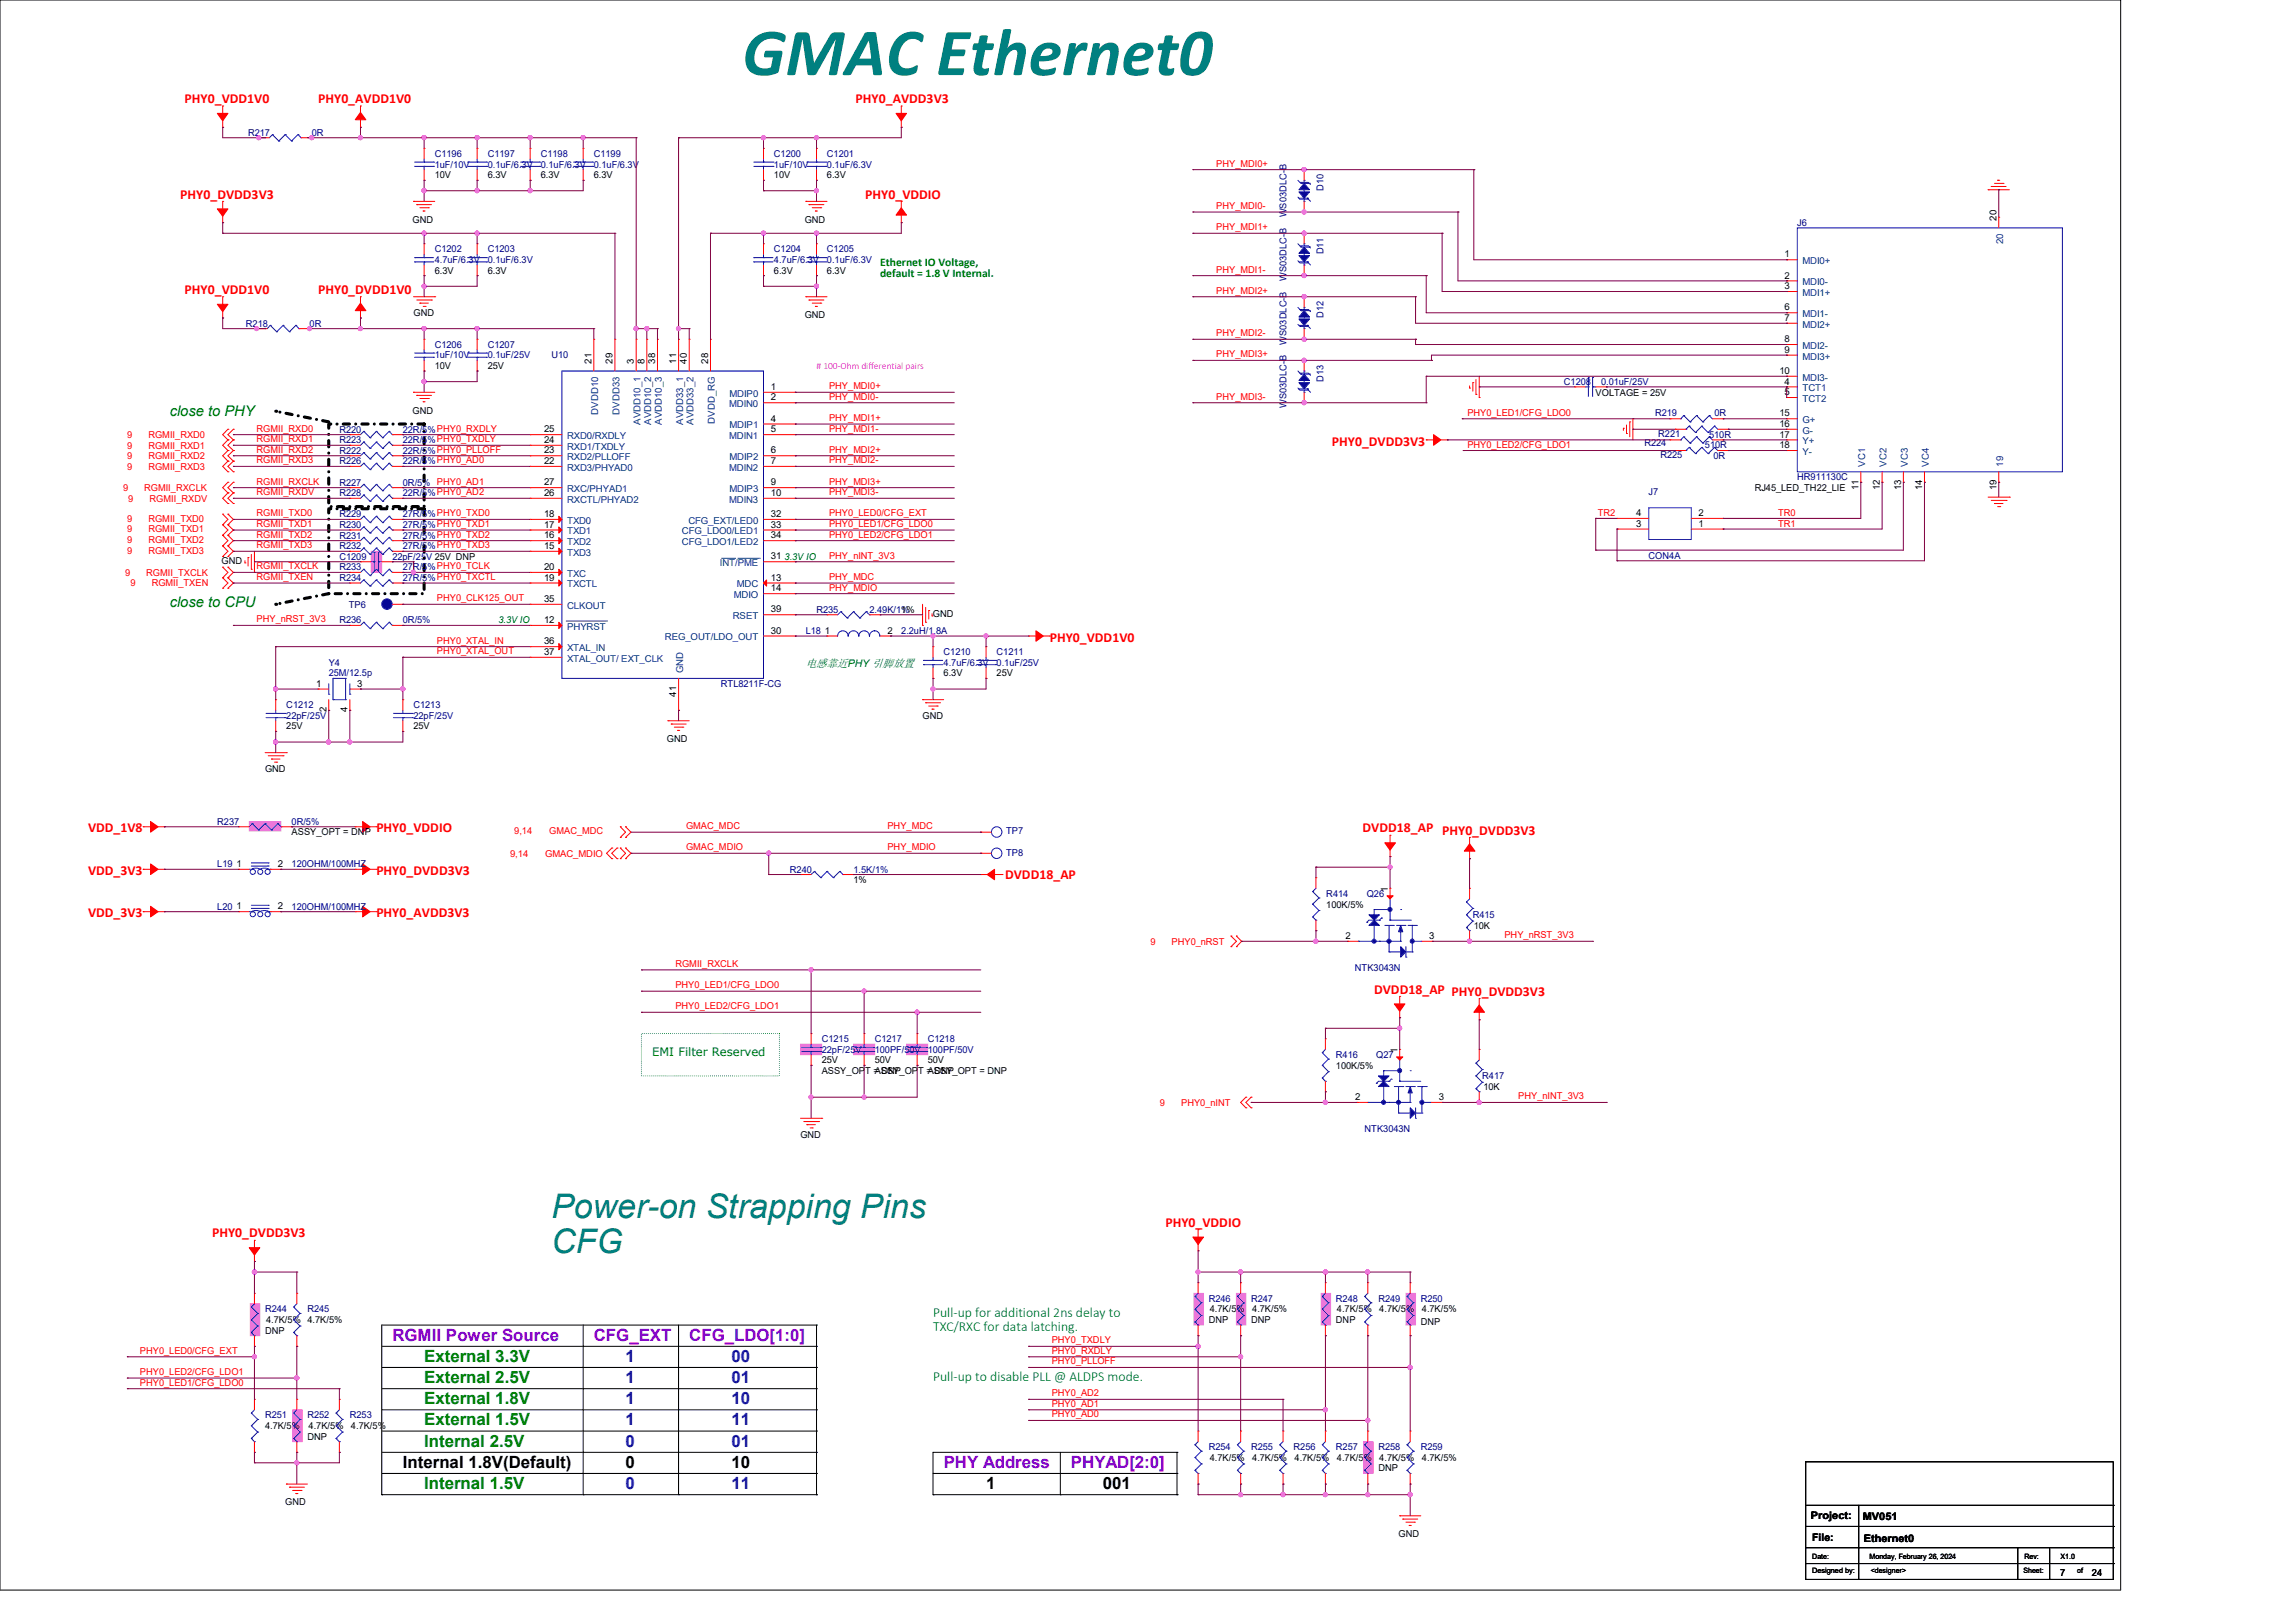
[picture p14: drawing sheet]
<svg xmlns="http://www.w3.org/2000/svg" width="297mm" height="210mm" viewBox="0 0 297 210" stroke-linecap="round" stroke-linejoin="round" font-family="sans-serif">
<defs><g id="words">
<text font-size="8.8" fill="#008080" x="96" y="9.7">GMAC Ethernet0</text>
<g font-size="4.4" fill="#008080">
<text x="71.3" y="157.5">Power-on Strapping Pins</text>
<text x="71.3" y="162.1">CFG</text>
</g>
<g font-size="2.2" fill="#8000ff">
<text x="50.8" y="173.5">RGMII Power Source</text>
<text x="76.8" y="173.5">CFG_EXT</text>
<text x="89.2" y="173.5">CFG_LDO[1:0]</text>
<text x="122.1" y="189.9">PHY Address</text>
<text x="138.5" y="189.9">PHYAD[2:0]</text>
</g>
<g font-size="2.2" fill="#008000">
<text x="54.9" y="178.9">External 2.5V</text>
<text x="54.9" y="176.2">External 3.3V</text>
<text x="54.9" y="181.7">External 1.8V</text>
<text x="54.9" y="184.4">External 1.5V</text>
<text x="54.9" y="187.2">Internal 2.5V</text>
<text x="54.9" y="192.7">Internal 1.5V</text>
</g>
<g font-size="2.2" fill="#00f">
<text x="80.9" y="178.9">1</text>
<text x="80.9" y="176.2">1</text>
<text x="94.6" y="176.2">00</text>
<text x="94.6" y="178.9">01</text>
<text x="80.9" y="184.4">1</text>
<text x="80.9" y="181.7">1</text>
<text x="94.6" y="184.4">11</text>
<text x="94.6" y="181.7">10</text>
<text x="80.9" y="187.2">0</text>
<text x="94.6" y="187.2">01</text>
<text x="80.9" y="192.7">0</text>
<text x="94.6" y="192.7">11</text>
</g>
<g font-size="2.2">
<text x="52.1" y="189.9">Internal 1.8V(Default)</text>
<text x="80.9" y="189.9">0</text>
<text x="94.6" y="189.9">10</text>
<text x="127.6" y="192.7">1</text>
<text x="142.6" y="192.7">001</text>
</g>
<g font-size="1.9" fill="#008000">
<text x="21.9" y="53.8">close to PHY</text>
<text x="21.9" y="78.5">close to CPU</text>
</g>
<g font-size="1.8" fill="#f00">
<text x="23.9" y="13.4">PHY0_VDD1V0</text>
<text x="41.1" y="13.4">PHY0_AVDD1V0</text>
<text x="110.7" y="13.4">PHY0_AVDD3V3</text>
<text x="23.3" y="25.7">PHY0_DVDD3V3</text>
<text x="111.9" y="25.7">PHY0_VDDIO</text>
<text x="23.9" y="38">PHY0_VDD1V0</text>
<text x="41.1" y="38">PHY0_DVDD1V0</text>
<text x="172.3" y="57.7">PHY0_DVDD3V3</text>
<text x="135.8" y="83">PHY0_VDD1V0</text>
<text x="11.4" y="107.7">VDD_1V8</text>
<text x="48.7" y="107.7">PHY0_VDDIO</text>
<text x="176.3" y="107.7">DVDD18_AP PHY0_DVDD3V3</text>
<text x="11.4" y="113.2">VDD_3V3</text>
<text x="48.7" y="113.2">PHY0_DVDD3V3</text>
<text x="130" y="113.7">DVDD18_AP</text>
<text x="11.4" y="118.7">VDD_3V3</text>
<text x="48.7" y="118.7">PHY0_AVDD3V3</text>
<text x="177.8" y="128.6">DVDD18_AP PHY0_DVDD3V3</text>
<text x="27.4" y="160.1">PHY0_DVDD3V3</text>
<text x="150.7" y="158.7">PHY0_VDDIO</text>
</g>
<g font-size="1.8" fill="#008000">
<text x="120.7" y="170.4">Pull-up for additional 2ns delay to</text>
<text x="120.7" y="172.2">TXC/RXC for data latching.</text>
<text x="120.7" y="178.6">Pull-up to disable PLL @ ALDPS mode.</text>
</g>
<g font-size="1.5" fill="#008000">
<text x="113.8" y="34.4">Ethernet IO Voltage,</text>
<text x="113.8" y="35.9">default = 1.8 V Internal.</text>
<text x="84.3" y="136.6">EMI Filter Reserved</text>
</g>
<text font-size="1.4" fill="#008000" x="104.2" y="86.3">电感靠近PHY引脚放置</text>
<g font-size="1.4">
<text x="234.2" y="196.6">Project:</text>
<text x="241" y="196.7">MV051</text>
<text x="234.4" y="199.3">File:</text>
<text x="241.1" y="199.5">Ethernet0</text>
</g>
<g font-size="1.2" fill="#000080">
<text x="32.1" y="17.6">R217</text>
<text x="40.3" y="17.6">0R</text>
<text x="56.2" y="20.3">C1196</text>
<text x="56.2" y="21.7">1uF/10V</text>
<text x="63.1" y="20.3">C1197</text>
<text x="63.1" y="21.7">0.1uF/6.3V</text>
<text x="70" y="20.3">C1198</text>
<text x="70" y="21.7">0.1uF/6.3V</text>
<text x="76.8" y="20.3">C1199</text>
<text x="76.8" y="21.7">0.1uF/6.3V</text>
<text x="100.1" y="20.3">C1200</text>
<text x="100.1" y="21.7">1uF/10V</text>
<text x="107" y="20.3">C1201</text>
<text x="107" y="21.7">0.1uF/6.3V</text>
<text x="166.4" y="28.1" transform="rotate(-90 166.4 28.1)">WS03DLC-B</text>
<text x="171.2" y="24.7" transform="rotate(-90 171.2 24.7)">D10</text>
<text x="232.5" y="29.2">J6</text>
<text x="56.2" y="32.7">C1202</text>
<text x="56.2" y="34">4.7uF/6.3V</text>
<text x="63.1" y="32.7">C1203</text>
<text x="63.1" y="34">0.1uF/6.3V</text>
<text x="100.1" y="32.7">C1204</text>
<text x="100.1" y="34">4.7uF/6.3V</text>
<text x="107" y="32.7">C1205</text>
<text x="107" y="34">0.1uF/6.3V</text>
<text x="171.2" y="32.9" transform="rotate(-90 171.2 32.9)">D11</text>
<text x="166.4" y="36.4" transform="rotate(-90 166.4 36.4)">WS03DLC-B</text>
<text x="171.2" y="41.2" transform="rotate(-90 171.2 41.2)">D12</text>
<text x="31.8" y="42.3">R218</text>
<text x="40" y="42.3">0R</text>
<text x="56.2" y="45">C1206</text>
<text x="56.2" y="46.4">1uF/10V</text>
<text x="63.1" y="45">C1207</text>
<text x="63.1" y="46.4">0.1uF/25V</text>
<text x="71.3" y="46.4">U10</text>
<text x="166.4" y="44.6" transform="rotate(-90 166.4 44.6)">WS03DLC-B</text>
<text x="166.4" y="52.8" transform="rotate(-90 166.4 52.8)">WS03DLC-B</text>
<text x="171.2" y="49.4" transform="rotate(-90 171.2 49.4)">D13</text>
<text x="202.3" y="49.8">C1208</text>
<text x="207.1" y="49.8">0.01uF/25V</text>
<text x="214.1" y="53.8">R219</text>
<text x="221.8" y="53.8">0R</text>
<text x="43.9" y="56">R220</text>
<text x="43.9" y="57.4">R223</text>
<text x="43.9" y="58.7">R222</text>
<text x="52.1" y="56">22R/5%PHY0_RXDLY</text>
<text x="52.1" y="57.4">22R/5%PHY0_TXDLY</text>
<text x="52.1" y="58.7">22R/5%PHY0_PLLOFF</text>
<text x="212.7" y="57.8">R224</text>
<text x="214.5" y="56.5">R221</text>
<text x="214.8" y="59.3">R225</text>
<text x="220.5" y="57.9">510R</text>
<text x="221.1" y="56.7">510R</text>
<text x="221.6" y="59.4">0R</text>
<text x="43.9" y="60.1">R226</text>
<text x="43.9" y="62.8">R227</text>
<text x="43.9" y="64.2">R228</text>
<text x="52.1" y="60.1">22R/5%PHY0_AD0</text>
<text x="52.1" y="62.8">0R/5% PHY0_AD1</text>
<text x="52.1" y="64.2">22R/5%PHY0_AD2</text>
<text x="213.3" y="64.1">J7</text>
<text x="232.5" y="62.2">HR911130C</text>
<text x="43.9" y="66.9">R229</text>
<text x="43.9" y="68.3">R230</text>
<text x="43.9" y="69.7">R231</text>
<text x="43.9" y="71.1">R232</text>
<text x="52.1" y="66.9">27R/5%PHY0_TXD0</text>
<text x="52.1" y="68.3">27R/5%PHY0_TXD1</text>
<text x="52.1" y="69.7">27R/5%PHY0_TXD2</text>
<text x="52.1" y="71.1">27R/5%PHY0_TXD3</text>
<text x="43.9" y="75.2">R234</text>
<text x="43.9" y="72.5">C1209</text>
<text x="43.9" y="73.8">R233</text>
<text x="50.8" y="72.5">22pF/25V 25V DNP</text>
<text x="52.1" y="75.2">27R/5%PHY0_TXCTL</text>
<text x="52.1" y="73.8">27R/5%PHY0_TCLK</text>
<text x="213.3" y="72.3">CON4A</text>
<text x="43.9" y="80.7">R236</text>
<text x="45.1" y="78.6">TP6</text>
<text x="52.1" y="80.7">0R/5%</text>
<text x="104.2" y="82">L18</text>
<text x="105.6" y="79.3">R235</text>
<text x="112.5" y="79.3">2.49K/1%</text>
<text x="116.6" y="82">2.2uH/1.8A</text>
<text x="42.5" y="86.2">Y4</text>
<text x="42.5" y="87.5">25M/12.5p</text>
<text x="93.3" y="88.9">RTL8211F-CG</text>
<text x="122.1" y="84.8">C1210</text>
<text x="122.1" y="86.2">4.7uF/6.3V</text>
<text x="128.9" y="84.8">C1211</text>
<text x="128.9" y="86.2">0.1uF/25V</text>
<text x="37" y="91.7">C1212</text>
<text x="37" y="93">22pF/25V</text>
<text x="53.5" y="91.7">C1213</text>
<text x="53.5" y="93">22pF/25V</text>
<text x="28.1" y="106.7">R237</text>
<text x="37.7" y="106.7">0R/5%</text>
<text x="130.2" y="108">TP7</text>
<text x="28.1" y="112.2">L19</text>
<text x="37.7" y="112.2">120OHM/100MHZ</text>
<text x="102.2" y="112.9">R240</text>
<text x="110.4" y="112.9">1.5K/1%</text>
<text x="130.2" y="110.7">TP8</text>
<text x="28.1" y="117.7">L20</text>
<text x="37.7" y="117.7">120OHM/100MHZ</text>
<text x="171.6" y="116.1">R414</text>
<text x="176.8" y="116.1">Q26</text>
<text x="190.5" y="118.8">R415</text>
<text x="175.3" y="125.7">NTK3043N</text>
<text x="106.3" y="134.9">C1215</text>
<text x="106.3" y="136.2">22pF/25V</text>
<text x="113.1" y="134.9">C1217</text>
<text x="113.1" y="136.2">100PF/50V</text>
<text x="120" y="134.9">C1218</text>
<text x="120" y="136.2">100PF/50V</text>
<text x="172.8" y="136.9">R416</text>
<text x="178" y="136.9">Q27</text>
<text x="191.7" y="139.7">R417</text>
<text x="176.5" y="146.5">NTK3043N</text>
<text x="34.3" y="169.8">R244</text>
<text x="39.8" y="169.8">R245</text>
<text x="156.3" y="168.5">R246</text>
<text x="161.8" y="168.5">R247</text>
<text x="172.8" y="168.5">R248</text>
<text x="178.3" y="168.5">R249</text>
<text x="183.8" y="168.5">R250</text>
<text x="34.3" y="183.5">R251</text>
<text x="39.8" y="183.5">R252</text>
<text x="45.3" y="183.5">R253</text>
<text x="156.3" y="187.7">R254</text>
<text x="161.8" y="187.7">R255</text>
<text x="167.3" y="187.7">R256</text>
<text x="172.8" y="187.7">R257</text>
<text x="178.3" y="187.7">R258</text>
<text x="183.8" y="187.7">R259</text>
</g>
<g font-size="1.2">
<text x="56.2" y="23.1">10V</text>
<text x="63.1" y="23.1">6.3V</text>
<text x="70" y="23.1">6.3V</text>
<text x="76.8" y="23.1">6.3V</text>
<text x="100.1" y="23.1">10V</text>
<text x="107" y="23.1">6.3V</text>
<text x="53.4" y="28.8">GND</text>
<text x="104.1" y="28.8">GND</text>
<text x="258.3" y="28.5" transform="rotate(-90 258.3 28.5)">20</text>
<text x="56.2" y="35.4">6.3V</text>
<text x="63.1" y="35.4">6.3V</text>
<text x="100.1" y="35.4">6.3V</text>
<text x="107" y="35.4">6.3V</text>
<text x="230.9" y="33.3">1</text>
<text x="53.5" y="40.9">GND</text>
<text x="104.1" y="41.2">GND</text>
<text x="230.9" y="41.5">7</text>
<text x="230.9" y="36">2</text>
<text x="230.9" y="37.4">3</text>
<text x="230.9" y="40.2">6</text>
<text x="56.2" y="47.8">10V</text>
<text x="63.1" y="47.8">25V</text>
<text x="76.5" y="47.1" transform="rotate(-90 76.5 47.1)">21</text>
<text x="79.2" y="47.1" transform="rotate(-90 79.2 47.1)">29</text>
<text x="82" y="47.1" transform="rotate(-90 82 47.1)">3</text>
<text x="83.4" y="47.1" transform="rotate(-90 83.4 47.1)">8</text>
<text x="84.8" y="47.1" transform="rotate(-90 84.8 47.1)">38</text>
<text x="87.5" y="47.1" transform="rotate(-90 87.5 47.1)">11</text>
<text x="88.9" y="47.1" transform="rotate(-90 88.9 47.1)">40</text>
<text x="91.6" y="47.1" transform="rotate(-90 91.6 47.1)">28</text>
<text x="230.9" y="45.7">9</text>
<text x="230.9" y="44.3">8</text>
<text x="53.4" y="53.5">GND</text>
<text x="99.7" y="51.8">2</text>
<text x="99.7" y="50.5">1</text>
<text x="206.4" y="51.2">VOLTAGE = 25V</text>
<text x="230.2" y="48.4">10</text>
<text x="230.2" y="53.9">15</text>
<text x="230.9" y="49.8">4</text>
<text x="230.9" y="51.1">5</text>
<text x="70.4" y="58.7">23</text>
<text x="70.4" y="57.3">24</text>
<text x="70.4" y="55.9">25</text>
<text x="99.7" y="54.6">4</text>
<text x="99.7" y="55.9">5</text>
<text x="99.7" y="58.7">6</text>
<text x="230.2" y="55.2">16</text>
<text x="230.2" y="58">18</text>
<text x="230.2" y="56.6">17</text>
<text x="70.4" y="60.1">22</text>
<text x="70.4" y="64.2">26</text>
<text x="70.4" y="62.8">27</text>
<text x="99.7" y="60.1">7</text>
<text x="99.7" y="62.8">9</text>
<text x="99.7" y="64.2">10</text>
<text x="227" y="63.5">RJ45_LED_TH22_LIE</text>
<text x="240.4" y="63.4" transform="rotate(-90 240.4 63.4)">11</text>
<text x="243.2" y="63.4" transform="rotate(-90 243.2 63.4)">12</text>
<text x="245.9" y="63.4" transform="rotate(-90 245.9 63.4)">13</text>
<text x="248.6" y="63.4" transform="rotate(-90 248.6 63.4)">14</text>
<text x="258.3" y="63.4" transform="rotate(-90 258.3 63.4)">19</text>
<text x="70.4" y="71">15</text>
<text x="70.4" y="69.7">16</text>
<text x="70.4" y="68.3">17</text>
<text x="70.4" y="66.9">18</text>
<text x="99.7" y="66.9">32</text>
<text x="99.7" y="68.3">33</text>
<text x="99.7" y="69.7">34</text>
<text x="211.6" y="68.2">3</text>
<text x="211.6" y="66.8">4</text>
<text x="219.7" y="68.2">1</text>
<text x="219.7" y="66.8">2</text>
<text x="28.7" y="73">GND</text>
<text x="70.4" y="75.1">19</text>
<text x="70.4" y="73.8">20</text>
<text x="70.4" y="77.9">35</text>
<text x="99.7" y="75.1">13</text>
<text x="99.7" y="76.5">14</text>
<text x="99.7" y="72.4">31</text>
<text x="70.4" y="80.6">12</text>
<text x="70.4" y="83.4">36</text>
<text x="99.7" y="82">30</text>
<text x="99.7" y="79.2">39</text>
<text x="106.7" y="82">1</text>
<text x="114.8" y="82">2</text>
<text x="116.6" y="79.3">1%</text>
<text x="120.7" y="79.9">GND</text>
<text x="40.9" y="88.9">1</text>
<text x="46.2" y="88.9">3</text>
<text x="70.4" y="84.8">37</text>
<text x="122.1" y="87.5">6.3V</text>
<text x="128.9" y="87.5">25V</text>
<text x="37" y="94.4">25V</text>
<text x="42.2" y="92.2" transform="rotate(-90 42.2 92.2)">2</text>
<text x="45" y="92.2" transform="rotate(-90 45 92.2)">4</text>
<text x="53.5" y="94.4">25V</text>
<text x="87.5" y="90.1" transform="rotate(-90 87.5 90.1)">41</text>
<text x="119.3" y="93">GND</text>
<text x="34.3" y="99.9">GND</text>
<text x="86.3" y="96">GND</text>
<text x="30.6" y="112.2">1</text>
<text x="35.9" y="112.2">2</text>
<text x="37.7" y="108.1">ASSY_OPT = DNP</text>
<text x="30.6" y="117.7">1</text>
<text x="35.9" y="117.7">2</text>
<text x="110.4" y="114.3">1%</text>
<text x="171.6" y="117.4">100K/5%</text>
<text x="179.5" y="115.4" transform="rotate(-90 179.5 115.4)">1</text>
<text x="174.1" y="121.5">2</text>
<text x="184.9" y="121.5">3</text>
<text x="190.6" y="120.2">10K</text>
<text x="106.3" y="137.6">25V</text>
<text x="113.1" y="137.6">50V</text>
<text x="120" y="137.6">50V</text>
<text x="180.8" y="136.2" transform="rotate(-90 180.8 136.2)">1</text>
<text x="106.3" y="139">ASSY_OPT = DNP</text>
<text x="113.1" y="139">ASSY_OPT = DNP</text>
<text x="120" y="139">ASSY_OPT = DNP</text>
<text x="172.8" y="138.3">100K/5%</text>
<text x="175.3" y="142.3">2</text>
<text x="186.1" y="142.3">3</text>
<text x="191.9" y="141">10K</text>
<text x="103.5" y="147.2">GND</text>
<text x="34.3" y="172.6">DNP</text>
<text x="34.4" y="171.2">4.7K/5% 4.7K/5%</text>
<text x="156.3" y="171.2">DNP</text>
<text x="156.5" y="169.8">4.7K/5%</text>
<text x="161.8" y="171.2">DNP</text>
<text x="162" y="169.8">4.7K/5%</text>
<text x="172.8" y="171.2">DNP</text>
<text x="172.9" y="169.8">4.7K/5%</text>
<text x="178.4" y="169.8">4.7K/5%</text>
<text x="183.8" y="171.5">DNP</text>
<text x="183.9" y="169.8">4.7K/5%</text>
<text x="34.3" y="184.9">4.7K/5%</text>
<text x="39.9" y="184.9">4.7K/5%</text>
<text x="45.4" y="184.9">4.7K/5%</text>
<text x="39.8" y="186.3">DNP</text>
<text x="156.5" y="189">4.7K/5%</text>
<text x="162" y="189">4.7K/5%</text>
<text x="167.5" y="189">4.7K/5%</text>
<text x="172.9" y="189">4.7K/5%</text>
<text x="178.3" y="190.4">DNP</text>
<text x="178.4" y="189">4.7K/5%</text>
<text x="183.9" y="189">4.7K/5%</text>
<text x="36.9" y="194.8">GND</text>
<text x="180.9" y="198.9">GND</text>
<text x="266.5" y="204">7</text>
<text x="270.6" y="204">24</text>
</g>
<g font-size="1.2" fill="#f00">
<text x="157.3" y="21.6">PHY_MDI0+</text>
<text x="157.3" y="29.8">PHY_MDI1+</text>
<text x="157.3" y="27.1">PHY_MDI0-</text>
<text x="157.3" y="35.3">PHY_MDI1-</text>
<text x="157.3" y="38">PHY_MDI2+</text>
<text x="157.3" y="46.2">PHY_MDI3+</text>
<text x="157.3" y="43.5">PHY_MDI2-</text>
<text x="107.2" y="50.4">PHY_MDI0+</text>
<text x="107.2" y="51.7">PHY_MDI0-</text>
<text x="157.3" y="51.7">PHY_MDI3-</text>
<text x="189.8" y="53.8">PHY0_LED1/CFG_LDO0</text>
<text x="16.5" y="56.7">9</text>
<text x="16.5" y="58">9</text>
<text x="16.5" y="59.4">9</text>
<text x="19.2" y="56.7">RGMII_RXD0</text>
<text x="19.2" y="58">RGMII_RXD1</text>
<text x="19.2" y="59.4">RGMII_RXD2</text>
<text x="33.2" y="55.9">RGMII_RXD0</text>
<text x="33.2" y="57.2">RGMII_RXD1</text>
<text x="33.2" y="58.6">RGMII_RXD2</text>
<text x="33.2" y="60">RGMII_RXD3</text>
<text x="107.2" y="54.5">PHY_MDI1+</text>
<text x="107.2" y="55.9">PHY_MDI1-</text>
<text x="107.2" y="58.6">PHY_MDI2+</text>
<text x="107.2" y="60">PHY_MDI2-</text>
<text x="189.8" y="57.9">PHY0_LED2/CFG_LDO1</text>
<text x="15.9" y="63.5">9</text>
<text x="16.5" y="60.8">9</text>
<text x="16.6" y="64.9">9</text>
<text x="18.6" y="63.5">RGMII_RXCLK</text>
<text x="19.2" y="60.8">RGMII_RXD3</text>
<text x="19.3" y="64.9">RGMII_RXDV</text>
<text x="33.2" y="62.7">RGMII_RXCLK</text>
<text x="33.2" y="64.1">RGMII_RXDV</text>
<text x="107.2" y="62.7">PHY_MDI3+</text>
<text x="107.2" y="64.1">PHY_MDI3-</text>
<text x="16.5" y="67.5">9</text>
<text x="16.5" y="68.9">9</text>
<text x="16.5" y="70.3">9</text>
<text x="16.5" y="71.6">9</text>
<text x="19.2" y="67.5">RGMII_TXD0</text>
<text x="19.2" y="68.9">RGMII_TXD1</text>
<text x="19.2" y="70.3">RGMII_TXD2</text>
<text x="19.2" y="71.6">RGMII_TXD3</text>
<text x="33.2" y="66.8">RGMII_TXD0</text>
<text x="33.2" y="68.2">RGMII_TXD1</text>
<text x="33.2" y="69.6">RGMII_TXD2</text>
<text x="33.2" y="71">RGMII_TXD3</text>
<text x="107.2" y="66.8">PHY0_LED0/CFG_EXT</text>
<text x="107.2" y="68.2">PHY0_LED1/CFG_LDO0</text>
<text x="107.2" y="69.6">PHY0_LED2/CFG_LDO1</text>
<text x="206.7" y="66.8">TR2</text>
<text x="230" y="68.2">TR1</text>
<text x="230" y="66.8">TR0</text>
<text x="16.2" y="74.5">9</text>
<text x="16.9" y="75.9">9</text>
<text x="18.9" y="74.5">RGMII_TXCLK</text>
<text x="19.6" y="75.9">RGMII_TXEN</text>
<text x="33.2" y="73.7">RGMII_TXCLK</text>
<text x="33.2" y="75.1">RGMII_TXEN</text>
<text x="56.5" y="77.8">PHY0_CLK125_OUT</text>
<text x="107.2" y="72.3">PHY_nINT_3V3</text>
<text x="107.2" y="75.1">PHY_MDC</text>
<text x="107.2" y="76.4">PHY_MDIO</text>
<text x="33.2" y="80.5">PHY_nRST_3V3</text>
<text x="56.5" y="83.3">PHY0_XTAL_IN</text>
<text x="56.5" y="84.7">PHY0_XTAL_OUT</text>
<text x="66.5" y="108">9,14</text>
<text x="71.1" y="108">GMAC_MDC</text>
<text x="88.7" y="107.3">GMAC_MDC</text>
<text x="114.8" y="107.3">PHY_MDC</text>
<text x="66" y="110.9">9,14</text>
<text x="70.5" y="110.9">GMAC_MDIO</text>
<text x="88.7" y="110">GMAC_MDIO</text>
<text x="114.8" y="110">PHY_MDIO</text>
<text x="87.4" y="125.1">RGMII_RXCLK</text>
<text x="148.8" y="122.2">9</text>
<text x="151.5" y="122.2">PHY0_nRST</text>
<text x="194.6" y="121.4">PHY_nRST_3V3</text>
<text x="87.4" y="127.9">PHY0_LED1/CFG_LDO0</text>
<text x="87.4" y="130.6">PHY0_LED2/CFG_LDO1</text>
<text x="150" y="143.1">9</text>
<text x="152.8" y="143.1">PHY0_nINT</text>
<text x="196.4" y="142.3">PHY_nINT_3V3</text>
<text x="136" y="173.8">PHY0_TXDLY</text>
<text x="18.1" y="175.2">PHY0_LED0/CFG_EXT</text>
<text x="18.1" y="177.9">PHY0_LED2/CFG_LDO1</text>
<text x="18.1" y="179.3">PHY0_LED1/CFG_LDO0</text>
<text x="136" y="175.2">PHY0_RXDLY</text>
<text x="136" y="176.6">PHY0_PLLOFF</text>
<text x="136" y="180.7">PHY0_AD2</text>
<text x="136" y="182">PHY0_AD1</text>
<text x="136" y="183.4">PHY0_AD0</text>
</g>
<g font-size="1.2" fill="#004080">
<text x="233.2" y="34.2">MDI0+</text>
<text x="259.1" y="31.6" transform="rotate(-90 259.1 31.6)">20</text>
<text x="233.2" y="36.9">MDI0-</text>
<text x="233.2" y="38.3">MDI1+</text>
<text x="233.2" y="41">MDI1-</text>
<text x="233.2" y="42.4">MDI2+</text>
<text x="233.2" y="46.5">MDI3+</text>
<text x="233.2" y="45.1">MDI2-</text>
<text x="77.4" y="53.6" transform="rotate(-90 77.4 53.6)">DVDD10</text>
<text x="80.1" y="53.6" transform="rotate(-90 80.1 53.6)">DVDD33</text>
<text x="94.3" y="52.7">MDIN0</text>
<text x="94.4" y="51.3">MDIP0</text>
<text x="233.2" y="50.6">TCT1</text>
<text x="233.2" y="49.3">MDI3-</text>
<text x="233.2" y="52">TCT2</text>
<text x="73.4" y="59.5">RXD2/PLLOFF</text>
<text x="73.4" y="58.2">RXD1/TXDLY</text>
<text x="73.4" y="56.8">RXD0/RXDLY</text>
<text x="82.9" y="55" transform="rotate(-90 82.9 55)">AVDD10_1</text>
<text x="84.2" y="55" transform="rotate(-90 84.2 55)">AVDD10_2</text>
<text x="85.6" y="55" transform="rotate(-90 85.6 55)">AVDD10_3</text>
<text x="88.4" y="55" transform="rotate(-90 88.4 55)">AVDD33_1</text>
<text x="89.7" y="55" transform="rotate(-90 89.7 55)">AVDD33_2</text>
<text x="92.5" y="54.8" transform="rotate(-90 92.5 54.8)">DVDD_RG</text>
<text x="94.3" y="56.8">MDIN1</text>
<text x="94.4" y="55.4">MDIP1</text>
<text x="94.4" y="59.5">MDIP2</text>
<text x="233.2" y="54.8">G+</text>
<text x="233.2" y="56.1">G-</text>
<text x="233.2" y="58.9">Y-</text>
<text x="233.2" y="57.5">Y+</text>
<text x="73.4" y="60.9">RXD3/PHYAD0</text>
<text x="73.4" y="65">RXCTL/PHYAD2</text>
<text x="73.4" y="63.7">RXC/PHYAD1</text>
<text x="94.3" y="60.9">MDIN2</text>
<text x="94.3" y="65">MDIN3</text>
<text x="94.4" y="63.7">MDIP3</text>
<text x="241.3" y="60.4" transform="rotate(-90 241.3 60.4)">VC1</text>
<text x="244" y="60.4" transform="rotate(-90 244 60.4)">VC2</text>
<text x="246.8" y="60.4" transform="rotate(-90 246.8 60.4)">VC3</text>
<text x="249.5" y="60.4" transform="rotate(-90 249.5 60.4)">VC4</text>
<text x="259.1" y="60.4" transform="rotate(-90 259.1 60.4)">19</text>
<text x="73.4" y="71.9">TXD3</text>
<text x="73.4" y="70.5">TXD2</text>
<text x="73.4" y="69.2">TXD1</text>
<text x="73.4" y="67.8">TXD0</text>
<text x="88.2" y="69.2">CFG_LDO0/LED1</text>
<text x="88.2" y="70.5">CFG_LDO1/LED2</text>
<text x="89" y="67.8">CFG_EXT/LED0</text>
<text x="73.4" y="76">TXCTL</text>
<text x="73.4" y="74.6">TXC</text>
<text x="93.1" y="73.3">INT/PME</text>
<text x="94.9" y="77.4">MDIO</text>
<text x="95.3" y="76">MDC</text>
<text x="73.4" y="81.5">PHYRST</text>
<text x="73.4" y="78.8">CLKOUT</text>
<text x="86" y="82.9">REG_OUT/LDO_OUT</text>
<text x="94.8" y="80.1">RSET</text>
<text x="73.4" y="84.2">XTAL_IN</text>
<text x="73.4" y="85.6">XTAL_OUT/ EXT_CLK</text>
<text x="88.4" y="87.1" transform="rotate(-90 88.4 87.1)">GND</text>
</g>
<text font-size="1.2" fill="#f0f" x="105.6" y="47.8"># 100-Ohm differential pairs</text>
<g font-size="1.2" fill="#008000">
<text x="101.5" y="72.4">3.3V IO</text>
<text x="64.5" y="80.6">3.3V IO</text>
</g>
<g font-size="1">
<text x="234.4" y="203.6">Designed by:</text>
<text x="234.4" y="201.7">Date:</text>
<text x="241.8" y="201.7">Monday, February 26, 2024</text>
<text x="242" y="203.6">&lt;designer&gt;</text>
<text x="261.7" y="203.6">Sheet:</text>
<text x="261.9" y="201.7">Rev:</text>
<text x="266.5" y="201.7">X1.0</text>
<text x="268.7" y="203.6">of</text>
</g>
</g></defs>
<g fill="none" stroke="#000" stroke-width=".13">
<path d="M0 0h274.3v205.7h-274.3zM49.4 174.2h56.2M49.4 176.9h56.2M49.4 179.7h56.2M75.4 171.4v22M87.8 171.4v22M105.6 171.4h.1M105.6 174.2h.1M105.6 176.9h.1M105.6 179.7h.1M105.6 171.4h-56.2v22M105.6 171.4v22"/>
<path d="M49.4 193.4h.1M49.4 182.4h56.2M49.4 185.2h56.2M49.4 187.9h56.2M49.4 190.6h56.2M49.4 193.4h56.2M75.4 193.4h.1M87.8 193.4h.1M105.6 193.4h.1M105.6 182.4h.1M105.6 185.2h.1M105.6 187.9h.1"/>
<path d="M105.6 190.6h.1M120.7 193.4h.1M120.7 190.6h31.6M120.7 193.4h31.6M137.2 193.4h.1M137.2 187.9v5.5M152.3 187.9h.1M152.3 193.4h.1M152.3 190.6h.1M152.3 187.9h-31.6v5.5M152.3 187.9v5.5M233.6 189.1h39.8v15.3h-39.8z"/>
<path d="M233.6 194.8h39.8M233.6 197.5h39.8M240.4 194.8v9.6M273.4 194.8h.1M273.4 197.5h.1M233.6 200.3h39.8M233.6 202.3h39.8M240.4 204.4h.1M261 204.4h.1M261 200.3v4.1M265.1 204.4h.1M265.1 200.3v4.1"/>
<path d="M273.4 200.3h.1M273.4 202.3h.1"/>
</g>
<path d="M42.5 54.6l-6.8-1.4M42.5 54.9h12.4v10.7h-12.4zM42.5 76.8l-6.8 1.4M42.5 65.8h12.4v11h-12.4z" fill="none" stroke="#000" stroke-width=".4" stroke-dasharray=".8 .8 0 .8"/>
<g fill="#000" stroke-dasharray=".8 .8 0 .8">
<circle cx="35.7" cy="53.2" r=".2"/>
<circle cx="35.7" cy="78.2" r=".2"/>
</g>
<g fill="#ff80ff" stroke="#ff80ff" stroke-width=".13">
<path d="M32.2 106.3h4.1v1.2h-4.1z" fill-rule="evenodd"/>
<path d="M176.4 186.5h1.2v4.1h-1.2z" fill-rule="evenodd"/>
<path d="M37.8 182.4h1.3v4.1h-1.3z" fill-rule="evenodd"/>
<path d="M181.9 167.3h1.2v4.1h-1.2z" fill-rule="evenodd"/>
<path d="M154.4 167.3h1.3v4.1h-1.3z" fill-rule="evenodd"/>
<path d="M170.9 167.3h1.2v4.1h-1.2z" fill-rule="evenodd"/>
<path d="M32.4 168.7h1.2v4.1h-1.2z" fill-rule="evenodd"/>
<path d="M159.9 167.3h1.3v4.1h-1.3z" fill-rule="evenodd"/>
<path d="M48 71.3h1.4v2.8h-1.4z" fill-rule="evenodd"/>
<path d="M117.3 135.1h2.7v1.4h-2.7z" fill-rule="evenodd"/>
<path d="M110.4 135.1h2.8v1.4h-2.8z" fill-rule="evenodd"/>
<path d="M103.5 135.1h2.8v1.4h-2.8z" fill-rule="evenodd"/>
</g>
<path d="M83 133.7h17.8v5.5h-17.8z" fill="none" stroke="#008000" stroke-width=".13" stroke-dasharray="0 .3"/>
<g fill="none" stroke="#f00" stroke-width=".13">
<path d="M28.8 16.5h.1M28.8 13.7h.1M28.8 13.7v1.5M28.8 15.5v1M33.5 17.8h.1M33.5 17.8h1.3M38.9 17.8h1.4M40.3 17.8h.1M46.6 16.5h.1M46.6 13.7h.1M46.6 13.7v1.5M46.6 15.5v1"/>
<path d="M54.9 19.2h.1M54.9 19.2v1.4M61.7 19.2h.1M61.7 19.2v1.4M68.6 19.2h.1M68.6 19.2v1.4M75.4 19.2h.1M75.4 19.2v1.4M98.8 19.2h.1M98.8 19.2v1.4M105.6 19.2h.1M105.6 19.2v1.4"/>
<path d="M116.6 16.5h.1M116.6 13.7h.1M116.6 13.7v1.5M116.6 15.5v1M28.8 28.8h.1M28.8 26.1h.1M28.8 38.4h.1M28.8 26.1v1.5M28.8 27.8v1M28.8 38.4v1.5M46.6 38.4h.1M46.6 38.4v1.5"/>
<path d="M53.5 26.1h.1M53.5 26.1h2.7M53.5 38.4h2.7M53.9 26.5h.1M53.9 26.5h1.9M53.9 38.8h1.9M54.3 39.2h.1M54.3 26.9h1.1M54.3 39.2h1.1M54.7 27.3h.1M54.7 27.3h.3M54.7 39.6h.3"/>
<path d="M54.9 23.3h.1M54.9 31.5h.1M54.9 35.7h.1M54.9 21.9v1.4M54.9 31.5v1.4M54.9 34.3v1.4M55 39.6h.1M55.4 26.9h.1M55.8 38.8h.1M56.2 38.4h.1M61.7 23.3h.1M61.7 31.5h.1"/>
<path d="M61.7 35.7h.1M61.7 21.9v1.4M61.7 31.5v1.4M61.7 34.3v1.4M68.6 23.3h.1M68.6 21.9v1.4M75.4 23.3h.1M75.4 21.9v1.4M98.8 23.3h.1M98.8 31.5h.1M98.8 35.7h.1M98.8 21.9v1.4"/>
<path d="M98.8 31.5v1.4M98.8 34.3v1.4M104.2 26.1h.1M104.2 38.4h.1M104.2 26.1h2.8M104.2 38.4h2.8M104.6 26.5h.1M104.6 38.8h.1M104.6 26.5h2M104.6 38.8h2M105.1 26.9h1.1M105.1 39.2h1.1"/>
<path d="M105.5 27.3h.1M105.5 39.6h.1M105.5 27.3h.2M105.5 39.6h.2M105.6 31.5h.1M105.6 35.7h.1M105.6 23.3h.1M105.6 21.9v1.4M105.6 31.5v1.4M105.6 34.3v1.4M106.2 26.9h.1M106.2 39.2h.1"/>
<path d="M116.6 28.8h.1M116.6 26.1h.1M116.6 26.1v1.5M116.6 27.8v1M168.7 27.4h.1M168.7 21.9h.1M168.7 38.4h.1M168.7 35.7h.1M168.7 30.2h.1M168.7 21.9v1.4M168.7 26.1v1.3M168.7 30.2v1.3"/>
<path d="M168.7 34.3v1.4M168.7 38.4v1.4M231.1 36.3h.1M231.1 37.7h.1M231.1 33.6h.1M231.1 36.3h1.4M231.1 37.7h1.4M231.1 33.6h1.4M257.2 24.6h.1M257.2 24.6h2.7M257.6 24.1h.1M257.6 24.1h1.9"/>
<path d="M258 23.7h1.1M258.4 23.3h.1M258.4 23.3h.3M258.6 28.1h.1M258.6 28.1v1.4M259.1 23.7h.1M28.8 41.1h.1M28.8 40.2v.9M29.5 55.5h.1M29.5 56.9h.1M29.5 58.3h.1M29.5 59.7h.1"/>
<path d="M29.5 55.5l-.7 .7 .7 .7M29.5 56.9l-.7 .7 .7 .7M29.5 58.3l-.7 .7 .7 .7M29.5 59.7l-.7 .6 .7 .7M30.2 56.9h.1M30.2 55.5h.1M30.2 58.3h.1M30.2 59.7h.1M30.2 55.5l-.7 .7 .7 .7M30.2 56.9l-.7 .7 .7 .7M30.2 58.3l-.7 .7 .7 .7M30.2 59.7l-.7 .6 .7 .7"/>
<path d="M33.2 42.5h.1M33.2 42.5h1.4M38.7 42.5h1.3M40 42.5h.1M45.3 56.2h.1M45.3 57.6h.1M45.3 59h.1M45.3 56.2h1.3M45.3 57.6h1.3M45.3 59h1.3M46.6 41.1h.1M46.6 40.2v.9"/>
<path d="M50.8 56.2h1.3M50.8 57.6h1.3M50.8 59h1.3M52.1 56.2h.1M52.1 57.6h.1M52.1 59h.1M53.5 50.8h.1M53.5 50.8h2.7M53.9 51.2h.1M53.9 51.2h1.9M54.3 51.6h1.1M54.7 52h.1"/>
<path d="M54.7 52h.3M54.9 43.9h.1M54.9 48h.1M54.9 43.9v1.4M54.9 46.6v1.4M55.4 51.6h.1M61.7 43.9h.1M61.7 48h.1M61.7 43.9v1.4M61.7 46.6v1.4M68.6 59h.1M68.6 57.6h.1"/>
<path d="M68.6 56.2h.1M68.6 56.2h4.1M68.6 57.6h4.1M68.6 59h4.1M76.8 43.9h.1M76.8 43.9v4.1M79.5 43.9h.1M79.5 43.9v4.1M82.3 43.9h.1M82.3 43.9v4.1M83.7 43.9h.1M83.7 43.9v4.1"/>
<path d="M85 43.9h.1M85 43.9v4.1M87.8 43.9h.1M87.8 43.9v4.1M89.2 43.9h.1M89.2 43.9v4.1M91.9 43.9h.1M91.9 43.9v4.1M98.8 50.8h4.1M98.8 56.2h4.1M98.8 52.1h4.1M98.8 54.9h4.1"/>
<path d="M98.8 59h4.1M102.9 52.1h.1M102.9 54.9h.1M102.9 56.2h.1M102.9 59h.1M102.9 50.8h.1M168.7 52.1h.1M168.7 46.6h.1M168.7 43.9h.1M168.7 42.5v1.4M168.7 46.6v1.4M168.7 50.8v1.3"/>
<path d="M184.5 56.9h.1M184.5 56.9h1.5M186.3 56.9h.9M187.2 56.9h.1M190.1 50.2h.1M190.1 49.9v.3M190.5 49.5h.1M190.5 49.5v1.1M190.9 51h.1M190.9 49.1v1.9M191.3 51.4h.1M191.3 48.7v2.7"/>
<path d="M203.7 50.1h.1M203.7 50.1h1.4M206.4 50.1h1.4M207.8 50.1h.1M210 55.4h.1M210 55.4v.3M210.4 56.1h.1M210.4 55v1.1M210.8 54.6h.1M210.8 54.6v1.9M211.2 54.2h.1M211.2 54.2v2.7"/>
<path d="M216 54.2h.1M216 56.9h.1M216 56.9h1.4M216 54.2h1.4M216.7 58.3h.1M216.7 55.5h.1M216.7 55.5h1.4M216.7 58.3h1.4M221.5 56.9h1.4M221.5 54.2h1.4M222.2 55.5h1.4M222.2 58.3h1.4"/>
<path d="M222.9 54.2h.1M222.9 56.9h.1M223.6 58.3h.1M223.6 55.5h.1M231.1 50.1h.1M231.1 48.7h.1M231.1 41.8h.1M231.1 46h.1M231.1 40.5h.1M231.1 44.6h.1M231.1 54.2h.1M231.1 55.5h.1"/>
<path d="M231.1 58.3h.1M231.1 56.9h.1M231.1 51.4h.1M231.1 56.9h1.4M231.1 50.1h1.4M231.1 48.7h1.4M231.1 41.8h1.4M231.1 46h1.4M231.1 40.5h1.4M231.1 44.6h1.4M231.1 54.2h1.4M231.1 55.5h1.4"/>
<path d="M231.1 58.3h1.4M231.1 51.4h1.4M28.8 67.9h.1M28.8 66.5h.1M28.8 69.3h.1M28.8 70.6h.1M28.8 72h.1M28.8 74.8h.1M28.8 73.4h.1M28.8 76.1h.1M28.8 66.5l.7 .7-.7 .7M28.8 67.9l.7 .7-.7 .7"/>
<path d="M28.8 69.3l.7 .7-.7 .6M28.8 70.6l.7 .7-.7 .7M28.8 73.4l.7 .7-.7 .7M28.8 74.8l.7 .6-.7 .7M29.5 61h.1M29.5 63.8h.1M29.5 62.4h.1M29.5 65.2h.1M29.5 66.5h.1M29.5 67.9h.1M29.5 69.3h.1M29.5 70.6h.1"/>
<path d="M29.5 72h.1M29.5 73.4h.1M29.5 74.8h.1M29.5 76.1h.1M29.5 62.4l-.7 .7 .7 .7M29.5 63.8l-.7 .7 .7 .7M29.5 66.5l.7 .7-.7 .7M29.5 67.9l.7 .7-.7 .7M29.5 69.3l.7 .7-.7 .6M29.5 70.6l.7 .7-.7 .7M29.5 73.4l.7 .7-.7 .7M29.5 74.8l.7 .6-.7 .7"/>
<path d="M30.2 61h.1M30.2 62.4h.1M30.2 63.8h.1M30.2 65.2h.1M30.2 62.4l-.7 .7 .7 .7M30.2 63.8l-.7 .7 .7 .7M31.7 72.8h.1M31.7 72.6v.2M32.1 72.1h.1M32.1 72.1v1.1M32.5 73.7h.1M32.5 71.7v2"/>
<path d="M32.9 74.1h.1M32.9 71.3v2.8M45.3 75.4h.1M45.3 60.3h.1M45.3 63.1h.1M45.3 64.5h.1M45.3 67.2h.1M45.3 68.6h.1M45.3 70h.1M45.3 71.3h.1M45.3 74.1h.1M45.3 75.4h1.3"/>
<path d="M45.3 60.3h1.3M45.3 63.1h1.3M45.3 64.5h1.3M45.3 71.3h1.3M45.3 70h1.3M45.3 68.6h1.3M45.3 67.2h1.3M45.3 74.1h1.3M46.6 72.7h.1M46.6 72.7h1.4M49.4 72.7h1.4M50.8 72.7h.1"/>
<path d="M50.8 75.4h1.3M50.8 60.3h1.3M50.8 63.1h1.3M50.8 64.5h1.3M50.8 71.3h1.3M50.8 70h1.3M50.8 68.6h1.3M50.8 67.2h1.3M50.8 74.1h1.3M50.8 78.2h1.3M52.1 75.4h.1M52.1 60.3h.1"/>
<path d="M52.1 63.1h.1M52.1 64.5h.1M52.1 67.2h.1M52.1 68.6h.1M52.1 70h.1M52.1 78.2h.1M52.1 71.3h.1M52.1 74.1h.1M68.6 71.3h.1M68.6 70h.1M68.6 68.6h.1M68.6 67.2h.1"/>
<path d="M68.6 75.4h.1M68.6 74.1h.1M68.6 60.3h.1M68.6 64.5h.1M68.6 63.1h.1M68.6 78.2h.1M68.6 75.4h4.1M68.6 60.3h4.1M68.6 63.1h4.1M68.6 64.5h4.1M68.6 71.3h4.1M68.6 70h4.1"/>
<path d="M68.6 68.6h4.1M68.6 67.2h4.1M68.6 74.1h4.1M68.6 78.2h4.1M98.8 75.4h4.1M98.8 60.3h4.1M98.8 63.1h4.1M98.8 64.5h4.1M98.8 76.8h4.1M98.8 70h4.1M98.8 68.6h4.1M98.8 67.2h4.1"/>
<path d="M98.8 72.7h4.1M98.8 79.5h4.1M102.9 60.3h.1M102.9 63.1h.1M102.9 64.5h.1M102.9 75.4h.1M102.9 76.8h.1M102.9 72.7h.1M102.9 67.2h.1M102.9 68.6h.1M102.9 70h.1M102.9 79.5h.1"/>
<path d="M107 79.5h.1M107 79.5h1.4M112.5 79.5h1.3M113.8 79.5h.1M119.3 78.2v2.7M119.7 78.6v1.9M120.1 79h.1M120.1 79v1.1M120.6 79.7h.1M120.6 79.4v.3M209.2 68.5h.1M209.2 67.1h.1"/>
<path d="M209.2 68.5h4.1M209.2 67.1h4.1M218.8 68.5h4.1M218.8 67.1h4.1M222.9 68.5h.1M222.9 67.1h.1M240.7 62.4h.1M240.7 61v1.4M243.5 62.4h.1M243.5 61v1.4M246.2 62.4h.1M246.2 61v1.4"/>
<path d="M248.9 62.4h.1M248.9 61v1.4M257.2 64.3h2.7M257.6 64.7h1.9M258 65.2h.1M258 65.2h1.1M258.4 65.6h.3M258.6 62.4h.1M258.6 61v1.4M258.7 65.6h.1M259.5 64.7h.1M259.9 64.3h.1"/>
<path d="M34.3 97.4h2.7M34.7 97.8h1.9M35.1 98.2h.1M35.1 98.2h1.1M35.5 98.6h.3M35.7 90.5h.1M35.7 94.6h.1M35.7 90.5v1.4M35.7 93.3v1.3M35.8 98.6h.1M36.6 97.8h.1M37 97.4h.1"/>
<path d="M41.1 89.2h.1M41.1 89.2h1.4M42.5 91.9h.1M42.5 90.5v1.4M45.3 91.9h.1M45.3 80.9h.1M45.3 80.9h1.3M45.3 89.2h1.3M45.3 90.5v1.4M46.6 89.2h.1M50.8 80.9h1.3M52.1 90.5h.1"/>
<path d="M52.1 94.6h.1M52.1 80.9h.1M52.1 90.5v1.4M52.1 93.3v1.3M68.6 80.9h.1M68.6 83.7h.1M68.6 85h.1M68.6 80.9h4.1M68.6 83.7h4.1M68.6 85h4.1M86.4 93.3h.1M86.4 93.3h2.8"/>
<path d="M86.8 93.7h.1M86.8 93.7h2M87.2 94.1h1.1M87.7 94.5h.1M87.7 94.5h.2M87.8 91.9h.1M87.8 87.8v4.1M88.3 94.1h.1M98.8 82.3h4.1M102.9 82.3h.1M107 82.3h.1M107 82.3h1.4"/>
<path d="M113.8 82.3h1.4M115.2 82.3h.1M119.3 80.9h.1M119.3 90.5h.1M119.3 90.5h2.8M119.7 80.5h.1M119.7 90.9h.1M119.7 90.9h2M120.1 91.4h1.1M120.6 91.8h.1M120.6 91.8h.2M120.7 83.7h.1"/>
<path d="M120.7 87.8h.1M120.7 83.7v1.3M120.7 86.4v1.4M121.2 91.4h.1M127.6 83.7h.1M127.6 87.8h.1M127.6 83.7v1.3M127.6 86.4v1.4M133.1 82.3h.1M133.1 82.3h.9M134.3 82.3h1.5M135.8 82.3h.1"/>
<path d="M18.5 107h.1M18.5 112.5h.1M18.5 118h.1M18.5 107h1.5M18.5 112.5h1.5M18.5 118h1.5M20.3 107h1M20.3 112.5h1M20.3 118h1M21.3 107h.1M21.3 112.5h.1M21.3 118h.1"/>
<path d="M30.9 112.5h.1M30.9 107h.1M30.9 118h.1M30.9 107h1.3M30.9 112.5h1.3M30.9 118h1.3M35 112.5h1.3M35 118h1.3M36.3 112.5h.1M36.3 118h.1M36.3 107h1.4M37.7 107h.1"/>
<path d="M46 107h.1M46 112.5h.1M46 118h.1M46 107h.9M46 112.5h.9M46 118h.9M47.2 107h1.5M47.2 112.5h1.5M47.2 118h1.5M48.7 107h.1M48.7 112.5h.1M48.7 118h.1"/>
<path d="M79.1 111.1h.1M79.1 109.7h.1M79.1 109.7l-.6 .7 .6 .7M79.8 109.7h.1M79.8 111.1h.1M79.8 109.7l-.7 .7 .7 .7M80.2 108.4h.1M80.2 107h.1M80.2 109.7h.1M80.2 111.1h.1M80.2 107l.7 .7-.7 .7M80.2 109.7l.7 .7-.7 .7"/>
<path d="M80.9 107h.1M80.9 108.4h.1M80.9 111.1h.1M80.9 109.7h.1M80.9 107l.7 .7-.7 .7M80.9 109.7l.7 .7-.7 .7M103.5 113.2h.1M103.5 113.2h1.4M109.1 113.2h1.3M110.4 113.2h.1M126.9 113.2h.1M126.9 110.4h.1"/>
<path d="M126.9 107.7h.1M126.9 113.2h.9M126.9 110.4h1.3M126.9 107.7h1.3M128.1 113.2h1.5M129.6 113.2h.1M170.2 113.6h.1M170.2 113.6v1.3M170.2 119.1v1.3M179.8 110.8h.1M179.8 108.1h.1M179.8 114.9h.1"/>
<path d="M179.8 108.1v1.5M179.8 109.9v.9M179.8 114.9v1.4M190.1 111.1h.1M190.1 108.4h.1M190.1 114.9h.1M190.1 108.4v1.5M190.1 110.1v1M190.1 114.9v1.4M104.9 133.7h.1M104.9 137.8h.1M104.9 133.7v1.4"/>
<path d="M104.9 136.5v1.3M111.8 133.7h.1M111.8 137.8h.1M111.8 133.7v1.4M111.8 136.5v1.3M118.6 133.7h.1M118.6 137.8h.1M118.6 133.7v1.4M118.6 136.5v1.3M159.2 122.5h.1M159.2 121.1h.1M159.2 121.1l.7 .7-.7 .7"/>
<path d="M159.9 121.1h.1M159.9 122.5h.1M159.9 121.1l.7 .7-.7 .7M170.2 120.4h.1M171.4 134.4h.1M171.4 134.4v1.4M171.4 139.9v1.4M174.3 121.8h.1M174.3 121.8h1.4M181.1 131.7h.1M181.1 128.9h.1M181.1 135.8h.1"/>
<path d="M181.1 128.9v1.5M181.1 130.7v1M181.1 135.8v1.4M183.9 121.8h1.4M185.3 121.8h.1M190.1 121.8h.1M190.1 120.4v1.4M191.3 132h.1M191.3 129.2h.1M191.3 135.8h.1M191.3 129.2v1.5M191.3 131v1"/>
<path d="M191.3 135.8v1.4M103.5 144.7h2.8M104 145.1h1.9M104.4 145.5h.1M104.4 145.5h1.1M104.8 145.9h.3M105.1 145.9h.1M105.9 145.1h.1M106.3 144.7h.1M155 159.1h.1M155 159.1v1.5M161.2 142h.1"/>
<path d="M161.2 143.3h.1M161.2 142l-.7 .6 .7 .7M161.8 142h.1M161.8 143.3h.1M161.8 142l-.6 .6 .6 .7M171.4 141.3h.1M175.6 142.6h.1M175.6 142.6h1.3M185.2 142.6h1.3M186.5 142.6h.1M191.3 142.6h.1M191.3 141.3v1.3"/>
<path d="M32.9 163.2h.1M32.9 160.5h.1M32.9 167.3h.1M32.9 174.2h.1M32.9 160.5v1.5M32.9 162.3v.9M32.9 167.3v1.4M32.9 172.8v1.4M38.4 167.3h.1M38.4 174.2h.1M38.4 167.3v1.4M38.4 172.8v1.4"/>
<path d="M155 161.8h.1M155 166h.1M155 172.8h.1M155 160.9v.9M155 166v1.3M155 171.4v1.4M160.5 166h.1M160.5 172.8h.1M160.5 166v1.3M160.5 171.4v1.4M171.4 166h.1M171.4 172.8h.1"/>
<path d="M171.4 166v1.3M171.4 171.4v1.4M176.9 166h.1M176.9 172.8h.1M176.9 166v1.3M176.9 171.4v1.4M182.4 166h.1M182.4 172.8h.1M182.4 166v1.3M182.4 171.4v1.4M32.9 181.1h.1M32.9 187.9h.1"/>
<path d="M32.9 181.1v1.3M32.9 186.5v1.4M37 192h.1M37 192h2.8M37.4 192.4h.1M37.4 192.4h2M37.8 192.8h1.1M38.3 193.3h.1M38.3 193.3h.2M38.4 181.1h.1M38.4 187.9h.1M38.4 181.1v1.3"/>
<path d="M38.4 186.5v1.4M38.9 192.8h.1M43.9 181.1h.1M43.9 187.9h.1M43.9 181.1v1.3M43.9 186.5v1.4M155 185.2h.1M155 192h.1M155 185.2v1.3M155 190.6v1.4M160.5 185.2h.1M160.5 192h.1"/>
<path d="M160.5 185.2v1.3M160.5 190.6v1.4M166 185.2h.1M166 192h.1M166 185.2v1.3M166 190.6v1.4M171.4 185.2h.1M171.4 192h.1M171.4 185.2v1.3M171.4 190.6v1.4M176.9 185.2h.1M176.9 192h.1"/>
<path d="M176.9 185.2v1.3M176.9 190.6v1.4M181.1 196.1h.1M181.1 196.1h2.7M181.5 196.6h.1M181.5 196.6h1.9M181.9 197h1.1M182.3 197.4h.1M182.3 197.4h.3M182.4 185.2h.1M182.4 192h.1M182.4 185.2v1.3"/>
<path d="M182.4 190.6v1.4M183 197h.1"/>
</g>
<g fill="#f00" stroke="#f00" stroke-width=".13">
<path d="M72.3 80.5l.4 .4-.4 .4z"/>
<path d="M98.8 75.4l.4-.4v.8z"/>
<path d="M72.3 70.9l.4 .4-.4 .4z"/>
<path d="M72.3 69.6l.4 .4-.4 .4z"/>
<path d="M72.3 68.2l.4 .4-.4 .4z"/>
<path d="M72.3 66.8l.4 .4-.4 .4z"/>
<path d="M72.3 75l.4 .4-.4 .4z"/>
<path d="M72.3 73.7l.4 .4-.4 .4z"/>
<path d="M72.3 83.3l.4 .4-.4 .4z"/>
<path d="M179.4 115.9h.8l-.4 .4z"/>
<path d="M180.7 136.8h.8l-.4 .4z"/>
<path d="M28.1 14.7h1.4l-.7 .9z" fill-rule="evenodd"/>
<path d="M115.9 14.7h1.4l-.7 .9z" fill-rule="evenodd"/>
<path d="M28.1 27h1.4l-.7 1z" fill-rule="evenodd"/>
<path d="M28.1 39.4h1.4l-.7 .9z" fill-rule="evenodd"/>
<path d="M19.5 106.3l.9 .7-.9 .7z" fill-rule="evenodd"/>
<path d="M19.5 111.8l.9 .7-.9 .7z" fill-rule="evenodd"/>
<path d="M19.5 117.3l.9 .7-.9 .6z" fill-rule="evenodd"/>
<path d="M154.3 160.1h1.4l-.7 .9z" fill-rule="evenodd"/>
<path d="M32.2 161.4h1.4l-.7 1z" fill-rule="evenodd"/>
<path d="M127.7 113.2l1-.7v1.3z" fill-rule="evenodd"/>
<path d="M46.6 14.5l.7 1h-1.3z" fill-rule="evenodd"/>
<path d="M116.6 26.9l.7 .9h-1.4z" fill-rule="evenodd"/>
<path d="M46.6 39.2l.7 1h-1.3z" fill-rule="evenodd"/>
<path d="M134 81.6l1 .7-1 .7z" fill-rule="evenodd"/>
<path d="M46.9 106.3l1 .7-1 .7z" fill-rule="evenodd"/>
<path d="M46.9 111.8l1 .7-1 .7z" fill-rule="evenodd"/>
<path d="M46.9 117.3l1 .7-1 .6z" fill-rule="evenodd"/>
<path d="M185.4 56.2l1 .7-1 .7z" fill-rule="evenodd"/>
<path d="M179.1 109.1h1.4l-.7 .9z" fill-rule="evenodd"/>
<path d="M190.1 109.2l.7 .9h-1.4z" fill-rule="evenodd"/>
<path d="M180.4 129.9h1.3l-.6 1z" fill-rule="evenodd"/>
<path d="M191.3 130l.7 1h-1.4z" fill-rule="evenodd"/>
</g>
<g fill="none" stroke="#00f" stroke-width=".13">
<path d="M35.2 17.4h.1M35.2 17.4l-.4 .4M35.2 17.4l.9 .8M36.1 18.2h.1M36.9 17.4h.1M36.9 17.4l-.8 .8M36.9 17.4l.8 .8M37.7 18.2h.1M38.5 17.4h.1M38.5 17.4l-.8 .8M38.5 17.4l.4 .4M38.9 17.8h.1"/>
<path d="M53.6 33.9h.1M53.6 33.3h.1M53.6 33.9h2.5M53.6 33.3h2.5M53.6 21.5h2.5M53.6 21h2.5M54.9 21.5h.1M54.9 21h.1M54.9 33.9h.1M54.9 33.3h.1M54.9 20.6v.4M54.9 21.5v.4"/>
<path d="M54.9 32.9v.4M54.9 33.9v.4M56.1 21.5h.1M56.1 21h.1M60.5 33.9h2.4M60.5 33.3h2.4M60.5 21.5h2.4M60.5 21h2.4M61.7 21.5h.1M61.7 21h.1M61.7 33.9h.1M61.7 33.3h.1"/>
<path d="M61.7 20.6v.4M61.7 21.5v.4M61.7 32.9v.4M61.7 33.9v.4M62.9 21.5h.1M62.9 21h.1M62.9 33.9h.1M62.9 33.3h.1M67.4 21.5h2.4M67.4 21h2.4M68.6 21.5h.1M68.6 21h.1"/>
<path d="M68.6 20.6v.4M68.6 21.5v.4M69.8 21.5h.1M69.8 21h.1M74.2 21.5h2.5M74.2 21h2.5M75.4 21.5h.1M75.4 21h.1M75.4 20.6v.4M75.4 21.5v.4M76.7 21.5h.1M76.7 21h.1"/>
<path d="M97.5 33.9h.1M97.5 33.3h.1M97.5 33.9h2.5M97.5 33.3h2.5M97.5 21.5h2.5M97.5 21h2.5M98.8 21.5h.1M98.8 21h.1M98.8 33.9h.1M98.8 33.3h.1M98.8 20.6v.4M98.8 21.5v.4"/>
<path d="M98.8 32.9v.4M98.8 33.9v.4M100 21.5h.1M100 21h.1M104.4 33.9h2.4M104.4 33.3h2.4M104.4 21.5h2.4M104.4 21h2.4M105.6 33.9h.1M105.6 33.3h.1M105.6 21.5h.1M105.6 21h.1"/>
<path d="M105.6 20.6v.4M105.6 21.5v.4M105.6 32.9v.4M105.6 33.9v.4M106.8 33.9h.1M106.8 33.3h.1M106.8 21.5h.1M106.8 21h.1M167.9 25.5l.2 .3h1.1l.3 .3M167.9 23.3l.2 .3h1.1l.3 .3M167.9 39.8l.2 .2h1.1l.3 .3M167.9 33.7l.2 .3h1.1l.3 .3"/>
<path d="M167.9 31.5l.2 .3h1.1l.3 .3M168 25.7h1.1M168 33.9h1.1M168.1 23.6l.2 .1M168.1 31.8l.2 .2M168.3 23.7h.1M168.3 32h.1M168.3 23.7h1.1M168.3 32h1.1M168.7 26.1h.1M168.7 23.3h.1M168.7 24.6h.1"/>
<path d="M168.7 39.8h.1M168.7 34.3h.1M168.7 31.5h.1M168.7 32.8h.1M168.7 23.3v.3M168.7 24.6v.2M168.7 25.8v.3M168.7 31.5v.3M168.7 32.8v.3M168.7 34v.3M168.7 39.8v.2M169.1 25.7h.1"/>
<path d="M169.1 33.9h.1M169.1 25.7l.1 .1M169.1 33.9l.1 .1M169.4 23.7h.1M169.4 32h.1M232.5 29.5h34.3v31.5h-34.3zM35 42.1h.1M35 42.1l-.4 .4M35 42.1l.8 .8M35.8 42.9h.1M36.6 42.1h.1M36.6 42.1l-.8 .8"/>
<path d="M36.6 42.1l.8 .8M37.4 42.9h.1M38.3 42.1h.1M38.3 42.1l-.9 .8M38.3 42.1l.4 .4M38.7 42.5h.1M47.1 55.8h.1M47.1 57.2h.1M47.1 58.6h.1M47.1 59.9h.1M47.1 55.8l-.5 .4M47.1 55.8l.8 .8"/>
<path d="M47.1 57.2l-.5 .4M47.1 57.2l.8 .8M47.1 58.6l-.5 .4M47.1 58.6l.8 .8M47.1 59.9l-.5 .4M47.1 59.9l.8 .9M47.9 56.6h.1M47.9 58h.1M47.9 59.4h.1M48.7 55.8h.1M48.7 57.2h.1M48.7 58.6h.1"/>
<path d="M48.7 59.9h.1M48.7 55.8l-.8 .8M48.7 55.8l.8 .8M48.7 57.2l-.8 .8M48.7 57.2l.8 .8M48.7 58.6l-.8 .8M48.7 58.6l.8 .8M48.7 59.9l-.8 .9M48.7 59.9l.8 .9M49.5 56.6h.1M49.5 58h.1M49.5 59.4h.1"/>
<path d="M50.3 55.8h.1M50.3 57.2h.1M50.3 58.6h.1M50.3 59.9h.1M50.3 55.8l-.8 .8M50.3 55.8l.5 .4M50.3 57.2l-.8 .8M50.3 57.2l.5 .4M50.3 58.6l-.8 .8M50.3 58.6l.5 .4M50.3 59.9l-.8 .9M50.3 59.9l.5 .4"/>
<path d="M50.8 56.2h.1M50.8 57.6h.1M50.8 59h.1M53.6 46.2h2.5M53.6 45.7h2.5M54.9 46.2h.1M54.9 45.7h.1M54.9 45.3v.4M54.9 46.2v.4M56.1 46.2h.1M56.1 45.7h.1M60.5 46.2h2.4"/>
<path d="M60.5 45.7h2.4M61.7 46.2h.1M61.7 45.7h.1M61.7 45.3v.4M61.7 46.2v.4M62.9 46.2h.1M62.9 45.7h.1M72.7 48h26.1v39.8h-26.1zM167.9 50.2l.2 .3h1.1l.3 .3M167.9 48l.2 .3h1.1l.3 .3M167.9 42l.2 .2h1.1l.3 .3M168 50.3h1.1"/>
<path d="M168 42.1h1.1M168.1 48.3l.2 .1M168.1 40l.2 .2M168.3 48.4h.1M168.3 40.2h.1M168.3 48.4h1.1M168.3 40.2h1.1M168.7 50.8h.1M168.7 48h.1M168.7 49.2h.1M168.7 42.5h.1M168.7 41h.1"/>
<path d="M168.7 41v.3M168.7 42.2v.3M168.7 48v.3M168.7 49.2v.3M168.7 50.5v.3M169.1 50.3h.1M169.1 42.1h.1M169.1 50.3l.1 .2M169.1 42.1l.1 .1M169.4 48.4h.1M169.4 40.2h.1M205.1 50.1h.4"/>
<path d="M205.5 48.8h.1M205.5 50.1h.1M205.5 48.8v2.5M206 48.8h.1M206 50.1h.1M206 48.8v2.5M206 50.1h.4M217.4 54.2h.1M217.4 56.9h.1M217.8 53.8h.1M217.8 56.5h.1M217.8 53.8l.8 .8"/>
<path d="M217.8 53.8l-.4 .4M217.8 56.5l.8 .8M217.8 56.5l-.4 .4M218.1 58.3h.1M218.1 55.5h.1M218.5 57.9h.1M218.5 55.1h.1M218.5 57.9l.8 .8M218.5 57.9l-.4 .4M218.5 55.1l.8 .9M218.5 55.1l-.4 .4M218.6 54.6h.1"/>
<path d="M218.6 57.3h.1M219.3 58.7h.1M219.3 56h.1M219.5 53.8h.1M219.5 56.5h.1M219.5 53.8l.8 .8M219.5 53.8l-.9 .8M219.5 56.5l.8 .8M219.5 56.5l-.9 .8M220.1 57.9h.1M220.1 55.1h.1M220.1 57.9l.9 .8"/>
<path d="M220.1 57.9l-.8 .8M220.1 55.1l.9 .9M220.1 55.1l-.8 .9M220.3 54.6h.1M220.3 57.3h.1M221 58.7h.1M221 56h.1M221.1 53.8h.1M221.1 56.5h.1M221.1 53.8l.4 .4M221.1 53.8l-.8 .8M221.1 56.5l.4 .4"/>
<path d="M221.1 56.5l-.8 .8M221.8 57.9h.1M221.8 55.1h.1M221.8 57.9l.4 .4M221.8 57.9l-.8 .8M221.8 55.1l.4 .4M221.8 55.1l-.8 .9M47.1 75h.1M47.1 62.7h.1M47.1 64.1h.1M47.1 66.8h.1M47.1 68.2h.1"/>
<path d="M47.1 69.5h.1M47.1 70.9h.1M47.1 73.7h.1M47.1 75l-.5 .4M47.1 75l.8 .8M47.1 62.7l-.5 .4M47.1 62.7l.8 .8M47.1 64.1l-.5 .4M47.1 64.1l.8 .8M47.1 66.8l-.5 .4M47.1 66.8l.8 .8M47.1 68.2l-.5 .4"/>
<path d="M47.1 68.2l.8 .8M47.1 69.5l-.5 .5M47.1 69.5l.8 .9M47.1 70.9l-.5 .4M47.1 70.9l.8 .8M47.1 73.7l-.5 .4M47.1 73.7l.8 .8M47.9 75.8h.1M47.9 60.8h.1M47.9 63.5h.1M47.9 64.9h.1M47.9 67.6h.1"/>
<path d="M47.9 69h.1M47.9 70.4h.1M47.9 71.7h.1M47.9 74.5h.1M48 72.7h.4M48.4 71.5h.1M48.4 72.7h.1M48.4 71.5v2.4M48.7 75h.1M48.7 62.7h.1M48.7 64.1h.1M48.7 66.8h.1"/>
<path d="M48.7 68.2h.1M48.7 69.5h.1M48.7 70.9h.1M48.7 73.7h.1M48.7 75l-.8 .8M48.7 75l.8 .8M48.7 62.7l-.8 .8M48.7 62.7l.8 .8M48.7 64.1l-.8 .8M48.7 64.1l.8 .8M48.7 66.8l-.8 .8M48.7 66.8l.8 .8"/>
<path d="M48.7 68.2l-.8 .8M48.7 68.2l.8 .8M48.7 69.5l-.8 .9M48.7 69.5l.8 .9M48.7 70.9l-.8 .8M48.7 70.9l.8 .8M48.7 73.7l-.8 .8M48.7 73.7l.8 .8M49 71.5h.1M49 72.7h.1M49 71.5v2.4M49 72.7h.4"/>
<path d="M49.5 75.8h.1M49.5 60.8h.1M49.5 63.5h.1M49.5 64.9h.1M49.5 67.6h.1M49.5 69h.1M49.5 70.4h.1M49.5 71.7h.1M49.5 74.5h.1M50.3 75h.1M50.3 62.7h.1M50.3 64.1h.1"/>
<path d="M50.3 66.8h.1M50.3 68.2h.1M50.3 69.5h.1M50.3 70.9h.1M50.3 73.7h.1M50.3 75l-.8 .8M50.3 75l.5 .4M50.3 62.7l-.8 .8M50.3 62.7l.5 .4M50.3 64.1l-.8 .8M50.3 64.1l.5 .4M50.3 66.8l-.8 .8"/>
<path d="M50.3 66.8l.5 .4M50.3 68.2l-.8 .8M50.3 68.2l.5 .4M50.3 69.5l-.8 .9M50.3 69.5l.5 .5M50.3 70.9l-.8 .8M50.3 70.9l.5 .4M50.3 73.7l-.8 .8M50.3 73.7l.5 .4M50.8 75.4h.1M50.8 60.3h.1M50.8 63.1h.1"/>
<path d="M50.8 64.5h.1M50.8 67.2h.1M50.8 68.6h.1M50.8 70h.1M50.8 71.3h.1M50.8 74.1h.1M108.8 79.1h.1M108.8 79.1l-.4 .4M108.8 79.1l.8 .9M109.6 80h.1M110.4 79.1h.1M110.4 79.1l-.8 .9"/>
<path d="M110.4 79.1l.8 .9M111.2 80h.1M112.1 79.1h.1M112.1 79.1l-.9 .9M112.1 79.1l.4 .4M112.5 79.5h.1M213.3 65.7h5.5v4.1h-5.5zM34.4 92.9h2.5M34.4 92.3h2.5M35.7 92.9h.1M35.7 92.3h.1M35.7 91.9v.4"/>
<path d="M35.7 92.9v.4M36.9 92.9h.1M36.9 92.3h.1M42.5 89.8h.1M42.5 88.5v1.3M43.1 90.5h.1M43.1 87.8h.1M43.1 87.8v2.7M43.1 90.5h1.6M43.1 87.8h1.6M44.7 90.5h.1M44.7 87.8h.1"/>
<path d="M44.7 87.8v2.7M45.3 89.8h.1M45.3 88.5v1.3M47.1 80.5h.1M47.1 80.5l-.5 .4M47.1 80.5l.8 .8M47.9 81.3h.1M48.7 80.5h.1M48.7 80.5l-.8 .8M48.7 80.5l.8 .8M49.5 81.3h.1M50.3 80.5h.1"/>
<path d="M50.3 80.5l-.8 .8M50.3 80.5l.5 .4M50.8 80.9h.1M50.9 92.9h2.5M50.9 92.3h2.5M52.1 92.9h.1M52.1 92.3h.1M52.1 91.9v.4M52.1 92.9v.4M53.4 92.9h.1M53.4 92.3h.1M108.4 82.3a.68 .68 0 0 1 .6-.7 .68 .68 0 0 1 .7 .7"/>
<path d="M109.7 82.3a.68 .68 0 0 1 .7-.7 .68 .68 0 0 1 .7 .7M111.1 82.3a.68 .68 0 0 1 .7-.7 .68 .68 0 0 1 .7 .7 .73 .73 0 0 1 .7-.7 .67 .67 0 0 1 .6 .7M119.5 86h.1M119.5 85.4h.1M119.5 86h2.4M119.5 85.4h2.4M120.7 86h.1M120.7 85.4h.1M120.7 85v.4M120.7 86v.4M126.3 86h2.5M126.3 85.4h2.5"/>
<path d="M127.6 86h.1M127.6 85.4h.1M127.6 85v.4M127.6 86v.4M128.8 86h.1M128.8 85.4h.1M32.2 112.5h.4M32.2 118h.4M32.5 112.1h2.2M32.5 111.7h2.2M32.5 117.5h2.2M32.5 117.1h2.2"/>
<path d="M32.6 112.4l.5-.1 .5 .1M32.6 117.9l.5-.1 .5 .1M32.6 112.5h.1M32.6 106.6h.1M32.6 118h.1M32.6 106.6l-.4 .4M32.6 106.6l.9 .8M33.5 107.4h.1M33.7 112.4l.5-.1 .5 .1M33.7 117.9l.5-.1 .5 .1M34.3 106.6h.1M34.3 106.6l-.8 .8"/>
<path d="M34.3 106.6l.8 .8M34.6 112.5h.4M34.6 118h.4M34.7 112.1h.1M34.7 111.7h.1M34.7 117.5h.1M34.7 117.1h.1M35 112.5h.1M35 118h.1M35.1 107.4h.1M35.9 106.6h.1M35.9 106.6l-.8 .8"/>
<path d="M35.9 106.6l.4 .4M36.3 107h.1M105.3 112.8h.1M105.3 112.8l-.4 .4M105.3 112.8l.9 .8M106.2 113.6h.1M107 112.8h.1M107 112.8l-.8 .8M107 112.8l.8 .8M107.8 113.6h.1M108.6 112.8h.1M108.6 112.8l-.8 .8"/>
<path d="M108.6 112.8l.5 .4M109.1 113.2h.1M169.8 115.4h.1M169.8 117h.1M169.8 118.6h.1M169.8 115.4l.8 .8M169.8 117l.8 .8M169.8 118.6l.4 .5M170.2 119.1h.1M170.2 114.9l-.4 .5M170.6 116.2h.1M170.6 117.8h.1"/>
<path d="M170.6 116.2l-.8 .8M170.6 117.8l-.8 .8M176.8 119.3h.1M177.8 117.7h.1M177.8 117.7v4.1M177.8 117.7h2M178.4 119.1h.1M178.4 119.1h-1.3l-.3 .2M178.7 118.8h.1M178.7 118.8l-.3 .3M179.1 119.7h1.1M179.7 119.7v3.5"/>
<path d="M179.8 119.1h.1M179.8 117.7h.1M179.8 119.1h2.8M179.8 116.3v2.8M180.2 119.7h.1M180.6 119.7h1.1M181.2 117.7h.1M181.7 119.7h.1M182.1 119.7h1.1M182.7 119.7h.1M182.7 119.7v3.5M183.2 119.7h.1"/>
<path d="M189.7 116.7h.1M189.7 118.4h.1M189.7 116.7l.8 .8M189.7 118.4l.8 .8M190.1 116.3l-.4 .4M190.5 117.5h.1M190.5 119.2h.1M190.5 117.5l-.8 .9M190.5 119.2l-.8 .8M103.7 136.1h2.5M103.7 135.5h2.5M104.9 136.1h.1"/>
<path d="M104.9 135.5h.1M104.9 135.1v.4M104.9 136.1v.4M106.2 136.1h.1M106.2 135.5h.1M110.6 136.1h2.4M110.6 135.5h2.4M111.8 136.1h.1M111.8 135.5h.1M111.8 135.1v.4M111.8 136.1v.4M113 136.1h.1"/>
<path d="M113 135.5h.1M117.4 136.1h2.5M117.4 135.5h2.5M118.6 136.1h.1M118.6 135.5h.1M118.6 135.1v.4M118.6 136.1v.4M119.9 136.1h.1M119.9 135.5h.1M171 136.2h.1M171 137.8h.1M171 139.5h.1"/>
<path d="M171 136.2l.9 .8M171 137.8l.9 .9M171 139.5l.4 .4M171.4 139.9h.1M171.4 135.8l-.4 .4M171.9 137h.1M171.9 138.7h.1M171.9 137l-.9 .8M171.9 138.7l-.9 .8M175.7 121.8h.1M175.7 121.8h5.5M177.8 121.8h.1"/>
<path d="M178.4 121.8h.1M179 138.5h.1M179 138.5v4.1M179 138.5h2.1M179.7 123.2h.1M179.7 139.9h.1M179.7 123.2h1.5M179.7 139.9h-1.4l-.3 .3M180 139.6h.1M180 139.6l-.3 .3M181.1 139.9h.1M181.1 138.5h.1"/>
<path d="M181.1 139.9h2.7M181.1 137.2v2.7M181.2 123.2h.1M181.2 121.8h.1M181.2 120.4v1.4M181.9 123.8h.1M181.9 122.5v1.3M181.9 123.2h.8M182.4 138.5h.1M182.7 123.2h.1M182.7 121.8h.1M182.7 121.8h1.2"/>
<path d="M189.7 120h.1M189.7 120l.4 .4M190.1 120.4h.1M190.9 137.6h.1M190.9 139.2h.1M190.9 137.6l.8 .8M190.9 139.2l.8 .8M191.3 137.2l-.4 .4M191.7 138.4h.1M191.7 138.4l-.8 .8M176.9 142.6h.1M176.9 142.6h5.5"/>
<path d="M178 140.2h.1M179 142.6h.1M179.7 142.6h.1M180.4 140.6h1.1M180.9 144h.1M180.9 140.6v3.4M180.9 144h1.5M181.5 140.6h.1M181.9 140.6h1.1M182.4 144h.1M182.4 142.6h.1M182.4 141.3v1.3"/>
<path d="M183 140.6h.1M183.1 144.7h.1M183.1 143.3v1.4M183.1 144h.8M183.4 140.6h1.1M183.9 144h.1M183.9 140.6h.1M183.9 142.6h.1M183.9 140.6v3.4M183.9 142.6h1.3M184.5 140.6h.1M190.9 140.9h.1"/>
<path d="M190.9 140.9l.4 .4M191.3 141.3h.1M191.7 140h.1M191.7 140l-.8 .9M32.5 169.1h.1M32.5 170.8h.1M32.5 172.4h.1M32.5 169.1l.8 .8M32.5 170.8l.8 .8M32.5 172.4l.4 .4M32.9 172.8h.1M32.9 168.7l-.4 .4"/>
<path d="M33.3 169.9h.1M33.3 171.6h.1M33.3 169.9l-.8 .9M33.3 171.6l-.8 .8M38 169.1h.1M38 170.8h.1M38 172.4h.1M38 169.1l.8 .8M38 170.8l.8 .8M38 172.4l.4 .4M38.4 172.8h.1M38.4 168.7l-.4 .4"/>
<path d="M38.8 169.9h.1M38.8 171.6h.1M38.8 169.9l-.8 .9M38.8 171.6l-.8 .8M154.6 167.7h.1M154.6 169.4h.1M154.6 171h.1M154.6 167.7l.8 .9M154.6 169.4l.8 .8M154.6 171l.4 .4M155 171.4h.1M155 167.3l-.4 .4"/>
<path d="M155.4 168.6h.1M155.4 170.2h.1M155.4 168.6l-.8 .8M155.4 170.2l-.8 .8M160.1 167.7h.1M160.1 169.4h.1M160.1 171h.1M160.1 167.7l.8 .9M160.1 169.4l.8 .8M160.1 171l.4 .4M160.5 171.4h.1M160.5 167.3l-.4 .4"/>
<path d="M160.9 168.6h.1M160.9 170.2h.1M160.9 168.6l-.8 .8M160.9 170.2l-.8 .8M171 167.7h.1M171 169.4h.1M171 171h.1M171 167.7l.9 .9M171 169.4l.9 .8M171 171l.4 .4M171.4 171.4h.1M171.4 167.3l-.4 .4"/>
<path d="M171.9 168.6h.1M171.9 170.2h.1M171.9 168.6l-.9 .8M171.9 170.2l-.9 .8M176.5 167.7h.1M176.5 169.4h.1M176.5 171h.1M176.5 167.7l.9 .9M176.5 169.4l.9 .8M176.5 171l.4 .4M176.9 171.4h.1M176.9 167.3l-.4 .4"/>
<path d="M177.4 168.6h.1M177.4 170.2h.1M177.4 168.6l-.9 .8M177.4 170.2l-.9 .8M182 167.7h.1M182 169.4h.1M182 171h.1M182 167.7l.8 .9M182 169.4l.8 .8M182 171l.4 .4M182.4 171.4h.1M182.4 167.3l-.4 .4"/>
<path d="M182.8 168.6h.1M182.8 170.2h.1M182.8 168.6l-.8 .8M182.8 170.2l-.8 .8M32.5 182.8h.1M32.5 184.5h.1M32.5 186.1h.1M32.5 182.8l.8 .9M32.5 184.5l.8 .8M32.5 186.1l.4 .4M32.9 186.5h.1M32.9 182.4l-.4 .4"/>
<path d="M33.3 183.7h.1M33.3 185.3h.1M33.3 183.7l-.8 .8M33.3 185.3l-.8 .8M38 182.8h.1M38 184.5h.1M38 186.1h.1M38 182.8l.8 .9M38 184.5l.8 .8M38 186.1l.4 .4M38.4 186.5h.1M38.4 182.4l-.4 .4"/>
<path d="M38.8 183.7h.1M38.8 185.3h.1M38.8 183.7l-.8 .8M38.8 185.3l-.8 .8M43.5 182.8h.1M43.5 184.5h.1M43.5 186.1h.1M43.5 182.8l.8 .9M43.5 184.5l.8 .8M43.5 186.1l.4 .4M43.9 186.5h.1M43.9 182.4l-.4 .4"/>
<path d="M44.3 183.7h.1M44.3 185.3h.1M44.3 183.7l-.8 .8M44.3 185.3l-.8 .8M154.6 186.9h.1M154.6 188.6h.1M154.6 190.2h.1M154.6 186.9l.8 .9M154.6 188.6l.8 .8M154.6 190.2l.4 .4M155 190.6h.1M155 186.5l-.4 .4"/>
<path d="M155.4 187.8h.1M155.4 189.4h.1M155.4 187.8l-.8 .8M155.4 189.4l-.8 .8M160.1 186.9h.1M160.1 188.6h.1M160.1 190.2h.1M160.1 186.9l.8 .9M160.1 188.6l.8 .8M160.1 190.2l.4 .4M160.5 190.6h.1M160.5 186.5l-.4 .4"/>
<path d="M160.9 187.8h.1M160.9 189.4h.1M160.9 187.8l-.8 .8M160.9 189.4l-.8 .8M165.5 186.9h.1M165.5 188.6h.1M165.5 190.2h.1M165.5 186.9l.9 .9M165.5 188.6l.9 .8M165.5 190.2l.5 .4M166 190.6h.1M166 186.5l-.5 .4"/>
<path d="M166.4 187.8h.1M166.4 189.4h.1M166.4 187.8l-.9 .8M166.4 189.4l-.9 .8M171 186.9h.1M171 188.6h.1M171 190.2h.1M171 186.9l.9 .9M171 188.6l.9 .8M171 190.2l.4 .4M171.4 190.6h.1M171.4 186.5l-.4 .4"/>
<path d="M171.9 187.8h.1M171.9 189.4h.1M171.9 187.8l-.9 .8M171.9 189.4l-.9 .8M176.5 186.9h.1M176.5 188.6h.1M176.5 190.2h.1M176.5 186.9l.9 .9M176.5 188.6l.9 .8M176.5 190.2l.4 .4M176.9 190.6h.1M176.9 186.5l-.4 .4"/>
<path d="M177.4 187.8h.1M177.4 189.4h.1M177.4 187.8l-.9 .8M177.4 189.4l-.9 .8M182 186.9h.1M182 188.6h.1M182 190.2h.1M182 186.9l.8 .9M182 188.6l.8 .8M182 190.2l.4 .4M182.4 190.6h.1M182.4 186.5l-.4 .4"/>
<path d="M182.8 187.8h.1M182.8 189.4h.1M182.8 187.8l-.8 .8M182.8 189.4l-.8 .8"/>
<circle cx="32.7" cy="118.3" r=".33"/>
<circle cx="32.7" cy="112.8" r=".33"/>
<circle cx="33.7" cy="112.8" r=".33"/>
<circle cx="33.7" cy="118.3" r=".33"/>
<circle cx="34.6" cy="118.3" r=".33"/>
<circle cx="34.6" cy="112.8" r=".33"/>
<circle cx="128.9" cy="107.7" r=".68"/>
<circle cx="128.9" cy="110.4" r=".68"/>
</g>
<g fill="#00f" stroke="#00f" stroke-width=".13">
<path d="M168.7 23.7l.7 .9h-1.4z"/>
<path d="M168 24.8h1.4l-.7 .9z"/>
<path d="M181.2 122.5l.7 .7-.7 .6z"/>
<path d="M181.2 119.7l.3 .9h-.6z"/>
<path d="M177.8 119.1l.6 .6h-1.3z"/>
<path d="M177.1 118.4h1.3l-.6 .7z"/>
<path d="M168.7 48.4l.7 .8h-1.4z"/>
<path d="M168 49.5h1.4l-.7 .8z"/>
<path d="M182.4 143.3l.7 .7-.7 .7z"/>
<path d="M182.4 140.6l.3 .8h-.6z"/>
<path d="M179 139.9l.7 .7h-1.4z"/>
<path d="M178.3 139.2h1.4l-.7 .7z"/>
<path d="M168.7 40.2l.7 .8h-1.4z"/>
<path d="M168 41.3h1.4l-.7 .8z"/>
<path d="M168.7 32l.7 .8h-1.4z"/>
<path d="M168 33.1h1.4l-.7 .8z"/>
<circle cx="182.7" cy="121.8" r=".26"/>
<circle cx="179.7" cy="121.8" r=".26"/>
<circle cx="179.8" cy="117.7" r=".26"/>
<circle cx="177.7" cy="121.8" r=".26"/>
<circle cx="183.9" cy="142.6" r=".26"/>
<circle cx="180.9" cy="142.6" r=".26"/>
<circle cx="181" cy="138.5" r=".26"/>
<circle cx="179" cy="142.6" r=".26"/>
<circle cx="50.1" cy="78.2" r=".68"/>
</g>
<path d="M93.3 72.2h1.8M95.1 72.2h.1M95.4 72.2h2.8M98.2 72.2h.1M73.2 80.4h5.3M78.5 80.4h.1" fill="none" stroke="#004080" stroke-width=".13"/>
<g fill="none" stroke="#800040" stroke-width=".13">
<path d="M28.8 16.5h.1M28.8 16.5v1.3h5.5M33.5 17.8h.1M34.3 17.8h.1M39.8 17.8h42.5M40.3 17.8h.1M46.6 16.5h.1M46.6 17.8h.1M46.6 16.5v1.3M54.9 17.8h.1M54.9 17.8v1.4M61.7 17.8h.1"/>
<path d="M61.7 17.8v1.4M68.6 17.8h.1M68.6 17.8v1.4M75.4 17.8h.1M75.4 17.8v1.4M82.3 17.8h.1M82.3 17.8v26.1M87.8 17.8h.1M87.8 17.8v26.1M98.8 17.8h.1M98.8 17.8v1.4M105.6 17.8h.1"/>
<path d="M105.6 17.8v1.4M116.6 16.5h.1M116.6 16.5v1.3h-28.8M28.8 28.8h.1M28.8 30.2h.1M28.8 28.8v1.4M28.8 30.2h50.7M54.9 23.3h.1M54.9 24.7h.1M54.9 30.2h.1M54.9 35.7h.1M54.9 37h.1"/>
<path d="M54.9 23.3v2.8M54.9 30.2v1.3M54.9 35.7v2.7M61.7 23.3h.1M61.7 24.7h.1M61.7 30.2h.1M61.7 35.7h.1M61.7 23.3v1.4M61.7 30.2v1.3M61.7 35.7v1.3h-6.8M68.6 23.3h.1M68.6 24.7h.1"/>
<path d="M68.6 23.3v1.4M75.4 23.3h.1M75.4 23.3v1.4h-20.5M79.5 30.2h.1M79.5 30.2v13.7M91.9 30.2h.1M91.9 30.2v13.7M98.8 23.3h.1M98.8 24.7h.1M98.8 30.2h.1M98.8 35.7h.1M98.8 37h.1"/>
<path d="M98.8 23.3v1.4M98.8 30.2v1.3M98.8 35.7v1.3M98.8 24.7h6.8M98.8 37h6.8M105.6 23.3h.1M105.6 24.7h.1M105.6 30.2h.1M105.6 35.7h.1M105.6 37h.1M105.6 23.3v2.8M105.6 30.2v1.3"/>
<path d="M105.6 35.7v2.7M116.6 28.8h.1M116.6 28.8v1.4h-24.7M154.3 38.4h.1M154.3 35.7h.1M154.3 30.2h.1M154.3 27.4h.1M154.3 21.9h.1M154.3 30.2h32.2M154.3 38.4h28.8M154.3 35.7h30.2M154.3 27.4h34.3"/>
<path d="M154.3 21.9h36.3M168.7 38.4h.1M183.1 38.4h.1M183.1 38.4v3.4h48M184.5 35.7h.1M184.5 35.7v4.8h46.6M186.5 30.2h.1M186.5 30.2v7.5h44.6M188.6 27.4h.1M188.6 27.4v8.9h42.5M190.6 21.9h.1M190.6 21.9v11.7h40.5"/>
<path d="M231.1 36.3h.1M231.1 33.6h.1M231.1 37.7h.1M258.6 24.6h.1M258.6 24.6v3.5M28.8 41.1h.1M28.8 41.1v1.4h5.5M30.2 56.2h.1M30.2 57.6h.1M30.2 59h.1M30.2 56.2h15.1M30.2 57.6h15.1"/>
<path d="M30.2 59h15.1M33.2 42.5h.1M34.3 42.5h.1M39.8 42.5h37M40 42.5h.1M46.6 41.1h.1M46.6 42.5h.1M46.6 41.1v1.4M52.1 56.2h.1M52.1 57.6h.1M52.1 59h.1M52.1 56.2h16.5"/>
<path d="M52.1 57.6h16.5M52.1 59h16.5M54.9 42.5h.1M54.9 48h.1M54.9 49.4h.1M54.9 42.5v1.4M54.9 48v2.8M61.7 42.5h.1M61.7 48h.1M61.7 42.5v1.4M61.7 48v1.4h-6.8M76.8 42.5h.1"/>
<path d="M76.8 42.5v1.4M82.3 42.5h.1M82.3 42.5h2.7M83.7 42.5h.1M83.7 42.5v1.4M85 42.5h.1M85 42.5v1.4M87.8 42.5h.1M87.8 42.5h1.4M89.2 42.5h.1M89.2 42.5v1.4M102.9 50.8h.1"/>
<path d="M102.9 52.1h.1M102.9 54.9h.1M102.9 56.2h.1M102.9 59h.1M102.9 50.8h20.5M102.9 52.1h20.5M102.9 54.9h20.5M102.9 56.2h20.5M102.9 59h20.5M154.3 52.1h.1M154.3 46.6h.1M154.3 43.9h.1"/>
<path d="M154.3 52.1h30.2M154.3 46.6h30.9M154.3 43.9h28.8M183.1 44.6h.1M183.1 43.9h.1M183.1 44.6h48M183.1 43.9v.7M184.5 52.1h.1M184.5 48.7h.1M184.5 48.7h46.6M184.5 48.7v3.4M185.2 46.6h.1"/>
<path d="M187.2 56.9h.1M187.2 56.9h28.8M189.1 54.2h.1M189.1 54.2h26.9M189.3 58.3h.1M189.3 58.3h27.4M191.3 50.1h.1M191.3 50.1h12.4M207.8 50.1h.1M207.8 50.1h23.3M211.2 55.5h.1M211.2 55.5h5.5"/>
<path d="M222.9 56.9h.1M222.9 54.2h.1M222.9 54.2h8.2M222.9 56.9h8.2M223.6 55.5h.1M223.6 58.3h.1M223.6 55.5h7.5M223.6 58.3h7.5M231.1 41.8h.1M231.1 48.7h.1M231.1 46h.1M231.1 40.5h.1"/>
<path d="M231.1 50.1h.1M231.1 46h-45.9v.6M231.1 50.1v1.3M30.2 60.3h.1M30.2 63.1h.1M30.2 64.5h.1M30.2 67.2h.1M30.2 68.6h.1M30.2 70h.1M30.2 71.3h.1M30.2 74.1h.1M30.2 75.4h.1"/>
<path d="M30.2 60.3h15.1M30.2 63.1h15.1M30.2 64.5h15.1M30.2 67.2h15.1M30.2 68.6h15.1M30.2 70h15.1M30.2 71.3h15.1M30.2 74.1h15.1M30.2 75.4h15.1M32.9 72.7h.1M32.9 72.7h13.7M50.8 72.7h.1"/>
<path d="M50.8 72.7h2.7M52.1 60.3h.1M52.1 63.1h.1M52.1 64.5h.1M52.1 67.2h.1M52.1 68.6h.1M52.1 70h.1M52.1 71.3h.1M52.1 74.1h.1M52.1 75.4h.1M52.1 78.2h.1M52.1 60.3h16.5"/>
<path d="M52.1 63.1h16.5M52.1 64.5h16.5M52.1 67.2h16.5M52.1 68.6h16.5M52.1 70h16.5M52.1 71.3h16.5M52.1 74.1h16.5M52.1 75.4h16.5M52.1 78.2h16.5M53.5 72.7h.1M53.5 74.1h.1M53.5 72.7v1.4"/>
<path d="M102.9 60.3h.1M102.9 63.1h.1M102.9 64.5h.1M102.9 67.2h.1M102.9 68.6h.1M102.9 70h.1M102.9 72.7h.1M102.9 75.4h.1M102.9 76.8h.1M102.9 79.5h.1M102.9 60.3h20.5M102.9 63.1h20.5"/>
<path d="M102.9 64.5h20.5M102.9 67.2h20.5M102.9 68.6h20.5M102.9 70h20.5M102.9 72.7h20.5M102.9 75.4h20.5M102.9 76.8h20.5M102.9 79.5h4.1M113.8 79.5h.1M113.8 79.5h5.5M206.4 71.2h.1M206.4 67.1h.1"/>
<path d="M206.4 67.1h2.8M206.4 67.1v4.1M209.2 68.5h.1M209.2 72.6h.1M209.2 68.5v4.1M222.9 68.5h.1M222.9 67.1h.1M240.7 62.4h.1M240.7 62.4v4.7h-17.8M243.5 62.4h.1M243.5 62.4v6.1h-20.6M246.2 62.4h.1"/>
<path d="M246.2 62.4v8.8h-39.8M248.9 62.4h.1M248.9 62.4v10.2h-39.7M258.6 62.4h.1M258.6 62.4v1.9M30.2 80.9h.1M30.2 80.9h15.1M35.7 83.7h.1M35.7 89.2h.1M35.7 94.6h.1M35.7 96h.1M35.7 83.7h32.9"/>
<path d="M35.7 83.7v6.8M35.7 94.6v2.8M35.7 89.2h5.4M42.5 91.9h.1M42.5 96h.1M42.5 91.9v4.1M45.3 91.9h.1M45.3 96h.1M45.3 91.9v4.1M46.6 89.2h.1M46.6 89.2h5.5M52.1 80.9h.1"/>
<path d="M52.1 85h.1M52.1 89.2h.1M52.1 94.6h.1M52.1 80.9h16.5M52.1 85h16.5M52.1 85v5.5M52.1 94.6v1.4h-16.4M87.8 91.9h.1M87.8 91.9v1.4M102.9 82.3h.1M102.9 82.3h4.1M115.2 82.3h.1"/>
<path d="M115.2 82.3h17.9M120.7 82.3h.1M120.7 87.8h.1M120.7 89.2h.1M120.7 82.3v1.4M120.7 87.8v2.7M127.6 82.3h.1M127.6 87.8h.1M127.6 82.3v1.4M127.6 87.8v1.4h-6.9M21.3 107h.1M21.3 112.5h.1"/>
<path d="M21.3 118h.1M21.3 107h9.6M21.3 112.5h9.6M21.3 118h9.6M36.3 112.5h.1M36.3 118h.1M36.3 112.5h9.7M36.3 118h9.7M37.7 107h.1M37.7 107h8.3M81.6 110.4h.1M81.6 107.7h45.3"/>
<path d="M81.6 110.4h45.3M99.4 110.4h.1M99.4 113.2h.1M99.4 110.4v2.8M99.4 113.2h4.1M110.4 113.2h.1M110.4 113.2h16.5M126.9 107.7h.1M126.9 110.4h.1M170.2 112.2h.1M170.2 112.2v1.4M170.2 112.2h9.6"/>
<path d="M179.8 110.8h.1M179.8 112.2h.1M179.8 110.8v4.1M190.1 111.1h.1M190.1 111.1v3.8M83 125.5h.1M83 128.2h.1M83 131h.1M83 125.5h43.9M83 128.2h43.9M83 131h43.9M104.9 125.5h.1"/>
<path d="M104.9 137.8h.1M104.9 125.5v8.2M104.9 137.8v6.9M111.8 128.2h.1M111.8 137.8h.1M111.8 128.2v5.5M111.8 137.8v4.2M118.6 131h.1M118.6 137.8h.1M118.6 131v2.7M118.6 137.8v4.2h-13.7M160.6 121.8h.1"/>
<path d="M160.6 121.8h13.7M170.2 120.4h.1M170.2 121.8h.1M170.2 120.4v1.4M171.4 133.1h.1M171.4 133.1v1.3M171.4 133.1h9.7M181.1 131.7h.1M181.1 133.1h.1M181.1 131.7v4.1M185.3 121.8h20.7M190.1 121.8h.1"/>
<path d="M191.3 132h.1M191.3 132v3.8M206 121.8h.1M104.9 142h.1M111.8 142h.1M161.8 142.6h.1M161.8 142.6h13.8M171.4 141.3h.1M171.4 142.6h.1M171.4 141.3v1.3M186.5 142.6h21.3M191.3 142.6h.1"/>
<path d="M207.8 142.6h.1M16.5 175.6h.1M16.5 178.3h.1M16.5 179.7h.1M16.5 175.6h16.4M16.5 178.3h21.9M16.5 179.7h27.4M32.9 163.2h.1M32.9 164.6h.1M32.9 174.2h.1M32.9 175.6h.1M32.9 163.2v4.1"/>
<path d="M32.9 174.2v6.9M32.9 164.6h5.5M38.4 164.6h.1M38.4 174.2h.1M38.4 178.3h.1M38.4 164.6v2.7M38.4 174.2v6.9M43.9 179.7h.1M43.9 179.7v1.4M133.1 174.2h.1M133.1 175.6h.1M133.1 176.9h.1"/>
<path d="M133.1 174.2h21.9M133.1 175.6h27.4M133.1 176.9h49.3M155 161.8h.1M155 164.6h.1M155 172.8h.1M155 174.2h.1M155 161.8v4.2M155 172.8v12.4M155 164.6h27.4M160.5 164.6h.1M160.5 172.8h.1"/>
<path d="M160.5 175.6h.1M160.5 164.6v1.4M160.5 172.8v12.4M171.4 164.6h.1M171.4 172.8h.1M171.4 164.6v1.4M171.4 172.8v12.4M176.9 164.6h.1M176.9 172.8h.1M176.9 164.6v1.4M176.9 172.8v12.4M182.4 164.6h.1"/>
<path d="M182.4 172.8h.1M182.4 176.9h.1M182.4 164.6v1.4M182.4 172.8v12.4M32.9 187.9h.1M32.9 189.3h.1M32.9 187.9v1.4M38.4 187.9h.1M38.4 189.3h.1M38.4 187.9v4.1M43.9 187.9h.1M43.9 187.9v1.4h-11"/>
<path d="M133.1 181.1h.1M133.1 182.4h.1M133.1 183.8h.1M133.1 181.1h32.9M133.1 182.4h38.3M133.1 183.8h43.8M155 192h.1M155 193.4h.1M155 192v1.4M155 193.4h27.4M160.5 192h.1M160.5 193.4h.1"/>
<path d="M160.5 192v1.4M166 181.1h.1M166 192h.1M166 193.4h.1M166 181.1v4.1M166 192v1.4M171.4 182.4h.1M171.4 192h.1M171.4 193.4h.1M171.4 192v1.4M176.9 183.8h.1M176.9 192h.1"/>
<path d="M176.9 193.4h.1M176.9 192v1.4M182.4 192h.1M182.4 193.4h.1M182.4 192v4.1"/>
</g>
<g fill="#f0f" stroke="#f0f" stroke-width=".13">
<circle cx="33.5" cy="17.8" r=".26"/>
<circle cx="40.3" cy="17.8" r=".26"/>
<circle cx="54.9" cy="17.8" r=".26"/>
<circle cx="46.6" cy="17.8" r=".26"/>
<circle cx="61.7" cy="17.8" r=".26"/>
<circle cx="75.4" cy="17.8" r=".26"/>
<circle cx="68.6" cy="17.8" r=".26"/>
<circle cx="82.3" cy="42.5" r=".26"/>
<circle cx="87.8" cy="42.5" r=".26"/>
<circle cx="105.6" cy="17.8" r=".26"/>
<circle cx="98.8" cy="17.8" r=".26"/>
<circle cx="61.7" cy="24.7" r=".26"/>
<circle cx="54.9" cy="24.7" r=".26"/>
<circle cx="68.6" cy="24.7" r=".26"/>
<circle cx="105.6" cy="24.7" r=".26"/>
<circle cx="54.9" cy="30.2" r=".26"/>
<circle cx="61.7" cy="30.2" r=".26"/>
<circle cx="105.6" cy="30.2" r=".26"/>
<circle cx="98.8" cy="30.2" r=".26"/>
<circle cx="54.9" cy="37" r=".26"/>
<circle cx="105.6" cy="37" r=".26"/>
<circle cx="54.9" cy="42.5" r=".26"/>
<circle cx="46.6" cy="42.5" r=".26"/>
<circle cx="61.7" cy="42.5" r=".26"/>
<circle cx="83.7" cy="42.5" r=".26"/>
<circle cx="54.9" cy="49.4" r=".26"/>
<circle cx="127.5" cy="82.3" r=".26"/>
<circle cx="120.7" cy="82.3" r=".26"/>
<circle cx="35.7" cy="89.1" r=".26"/>
<circle cx="52.1" cy="89.1" r=".26"/>
<circle cx="120.7" cy="89.1" r=".26"/>
<circle cx="42.5" cy="96" r=".26"/>
<circle cx="35.7" cy="96" r=".26"/>
<circle cx="45.2" cy="96" r=".26"/>
<circle cx="99.4" cy="110.4" r=".26"/>
<circle cx="104.9" cy="125.5" r=".26"/>
<circle cx="111.8" cy="128.2" r=".26"/>
<circle cx="118.6" cy="131" r=".26"/>
<circle cx="111.8" cy="142" r=".26"/>
<circle cx="104.9" cy="142" r=".26"/>
<circle cx="32.9" cy="164.6" r=".26"/>
<circle cx="160.5" cy="164.6" r=".26"/>
<circle cx="155" cy="164.6" r=".26"/>
<circle cx="176.9" cy="164.6" r=".26"/>
<circle cx="171.4" cy="164.6" r=".26"/>
<circle cx="155" cy="174.2" r=".26"/>
<circle cx="32.9" cy="175.5" r=".26"/>
<circle cx="160.5" cy="175.5" r=".26"/>
<circle cx="182.4" cy="176.9" r=".26"/>
<circle cx="38.4" cy="178.3" r=".26"/>
<circle cx="171.4" cy="182.4" r=".26"/>
<circle cx="176.9" cy="183.8" r=".26"/>
<circle cx="38.4" cy="189.3" r=".26"/>
<circle cx="166" cy="193.4" r=".26"/>
<circle cx="160.5" cy="193.4" r=".26"/>
<circle cx="176.9" cy="193.4" r=".26"/>
<circle cx="171.4" cy="193.4" r=".26"/>
<circle cx="182.4" cy="193.4" r=".26"/>
<circle cx="53.5" cy="74.1" r=".26"/>
<circle cx="168.7" cy="52.1" r=".26"/>
<circle cx="168.7" cy="46.6" r=".26"/>
<circle cx="168.7" cy="43.9" r=".26"/>
<circle cx="168.7" cy="38.4" r=".26"/>
<circle cx="168.7" cy="35.7" r=".26"/>
<circle cx="168.7" cy="30.2" r=".26"/>
<circle cx="168.7" cy="27.4" r=".26"/>
<circle cx="168.7" cy="21.9" r=".26"/>
<circle cx="40" cy="42.5" r=".26"/>
<circle cx="33.2" cy="42.5" r=".26"/>
<circle cx="179.8" cy="112.2" r=".26"/>
<circle cx="170.2" cy="121.8" r=".26"/>
<circle cx="190.1" cy="121.8" r=".26"/>
<circle cx="181" cy="133" r=".26"/>
<circle cx="171.4" cy="142.6" r=".26"/>
<circle cx="191.3" cy="142.6" r=".26"/>
</g>
<use href="#words"/>
</svg>
